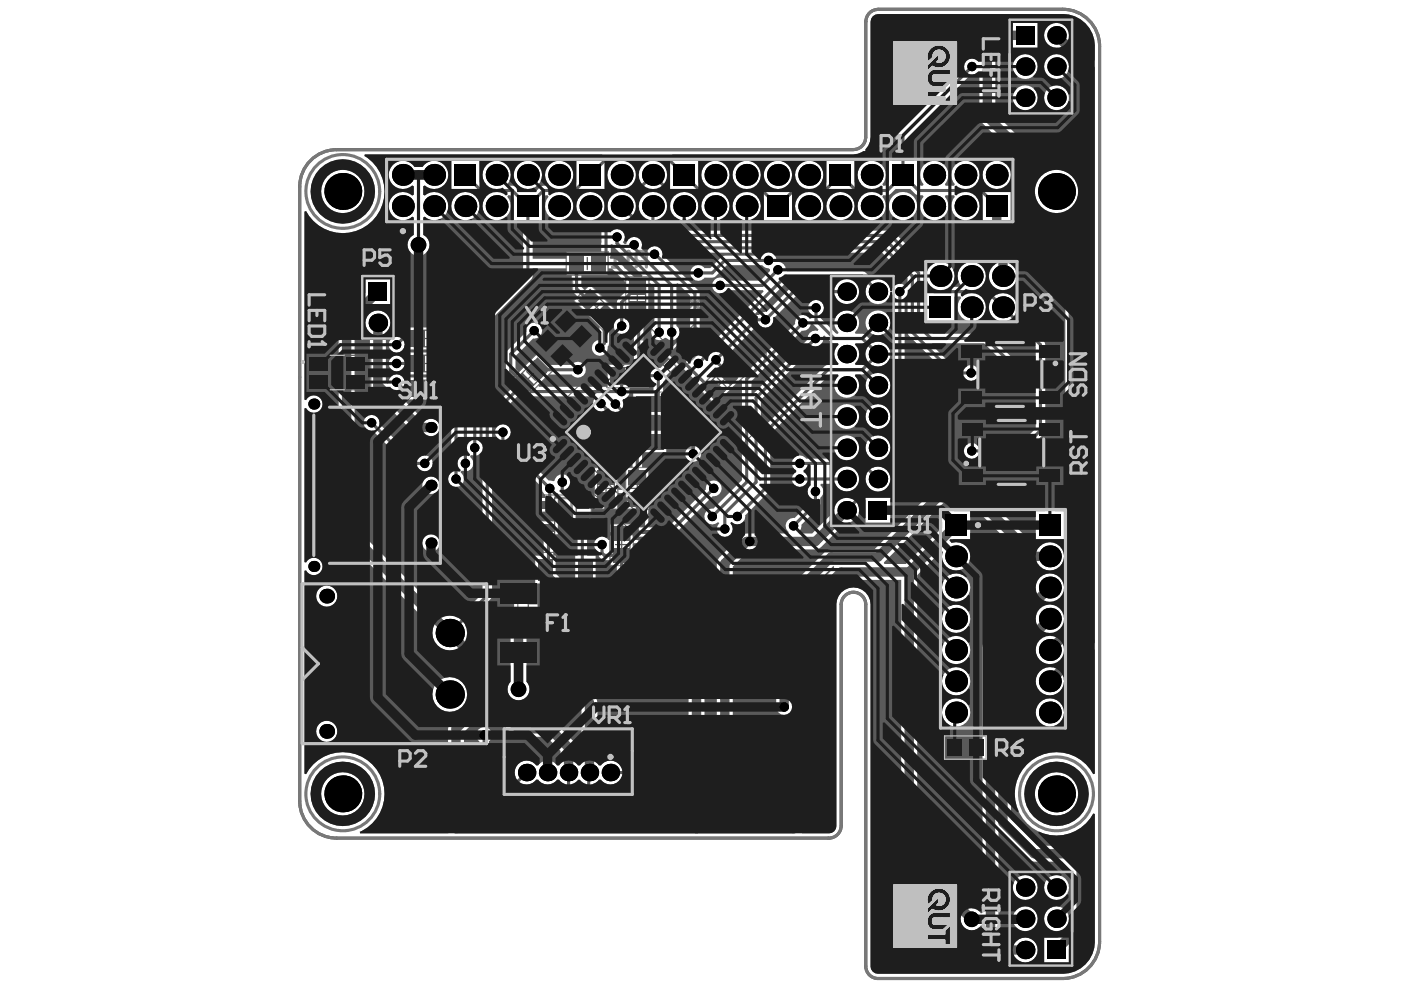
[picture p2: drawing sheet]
<svg xmlns="http://www.w3.org/2000/svg" width="297mm" height="210mm" viewBox="0 0 297 210" stroke-linecap="round" stroke-linejoin="round" font-family="sans-serif">
<g fill="none" stroke="#5a5a5a" stroke-width=".26">
<path d="M121.6 54.1h5.8v3.5h-5.8zM123.2 55.9h2.6M124.5 54.6v2.6M66.9 75.3h9.2v7.3h-9.2zM70.2 79.1h2.6M71.5 77.7v2.7M87.8 70h5.8v3.5h-5.8zM87.8 75.3h5.8v3.5h-5.8zM89.4 77.1h2.6M89.4 71.8h2.6M90.7 70.5v2.6M90.7 75.8v2.6"/>
<path d="M111.7 78.8l1.8 1.8M113.5 78.8l-1.8 1.8M123.2 64.4l2.5-2.5 4.1 4-2.5 2.5zM125.6 64.2l1.8 1.9M127.4 64.2l-1.8 1.9M130.3 78h5.7v3.5h-5.7zM131.8 79.7h2.6M133.1 78.4v2.6M133.4 60.3h3.5v5.7h-3.5zM133.8 63.2h2.6M135.1 61.9v2.6M142.4 74.5l4.1-4 2.5 2.5-4.1 4z"/>
<path d="M144.8 72.8l1.8 1.9M146.6 72.8l-1.8 1.9M211.1 77.3h5.7v3.5h-5.7zM212.7 79.1h2.6M214 77.7v2.7M87.8 80.6h5.8v3.5h-5.8zM89.4 82.4h2.6M90.7 81.1v2.6M109.3 80.5l4.1-4.1 2.5 2.5-4.1 4.1zM118 91.6l18.4-18.4 18.5 18.4-18.5 18.5zM135.5 90.7l1.9 1.9M137.4 90.7l-1.9 1.9"/>
<path d="M149.7 81.8l4.1-4 2.5 2.5-4.1 4zM152.1 80.1l1.8 1.9M153.9 80.1l-1.8 1.9M211.1 93.8h5.7v3.6h-5.7zM212.7 95.6h2.6M214 94.3v2.6M115.7 118.7h8.4v4.2h-8.4zM117.6 105.6h4.6v7.8h-4.6zM118.6 109.5h2.6M119.9 108.2v2.6M119.9 119.5v2.6M126.7 100.7h3.6v5.7h-3.6z"/>
<path d="M127.2 103.5h2.6M128.5 102.2v2.7M130 112.6h3.6v5.7h-3.6zM130.5 115.5h2.6M131.8 114.2v2.6M133.4 100.7h3.5v5.7h-3.5zM133.8 103.5h2.6M135.1 102.2v2.7M112 127.8h10.4v7.1h-10.4zM115.9 131.4h2.6M117.2 130.1v2.6M118.6 120.8h2.6"/>
<path d="M130 124.8h3.6v5.7h-3.6zM130.5 127.7h2.6M131.8 126.4v2.6M147.5 135.6h5.7v3.5h-5.7zM149.1 137.3h2.6M150.4 136v2.6M100.9 159.6h3.5v5.7h-3.5zM144.9 147.1h17.5v9.6h-17.5zM152.4 151.9h2.6M153.7 150.6v2.6M165.4 142.2h5.7v3.5h-5.7zM166.9 143.9h2.7"/>
<path d="M168.3 142.6v2.6M201.8 156.7h5.8v3.6h-5.8zM203.4 158.5h2.6M204.7 157.2v2.6M101.3 162.5h2.7M102.6 161.2v2.6M109.1 170h5.7v3.5h-5.7zM110.6 171.7h2.6M111.9 170.4v2.6M119.7 170h5.7v3.5h-5.7zM121.2 171.7h2.6M122.5 170.4v2.6"/>
<path d="M130.3 170h5.7v3.5h-5.7zM131.8 171.7h2.6M133.1 170.4v2.6"/>
<circle cx="121.3" cy="91.6" r="1.3"/>
</g>
<g fill="none" stroke="#5a5a5a" stroke-width=".21">
<path d="M120.1 53.4h8.9v5h-8.9zM132.6 58.7h5v8.9h-5zM64.8 74.8h13.8v8.5h-13.8zM86.3 69.3h8.9v4.9h-8.9zM86.3 74.6h8.9v4.9h-8.9zM86.3 79.9h8.9v4.9h-8.9zM121.6 63.8l3.5-3.5 6.3 6.2-3.5 3.5zM128.7 77.2h8.9v5h-8.9zM140.8 75.1l6.3-6.2 3.5 3.5-6.3 6.2zM209.5 76.6h8.9v4.9h-8.9zM107.7 81.1l6.3-6.3 3.5 3.5-6.3 6.3zM112.8 91.6l23.6-23.6 23.7 23.6-23.7 23.6z"/>
<path d="M126 99.1h5v8.9h-5zM132.6 99.1h5v8.9h-5zM148.1 82.4l6.3-6.2 3.5 3.5-6.3 6.2zM209.5 93.1h8.9v5h-8.9zM112.8 117.1h14.1v7.3h-14.1zM114.4 104.9h11v9.2h-11zM129.3 111h5v8.9h-5zM109.8 127.4h14.9v7.9h-14.9zM129.3 123.2h5v8.9h-5zM145.9 134.8h8.9v5h-8.9zM100.2 158h4.9v8.9h-4.9zM144.3 140.8h18.8v22.2h-18.8z"/>
<path d="M163.8 141.5h8.9v4.9h-8.9zM200.3 156h8.8v5h-8.8zM107.5 169.3h8.9v4.9h-8.9zM118.1 169.3h8.9v4.9h-8.9zM128.7 169.3h8.9v4.9h-8.9z"/>
</g>
<path d="M183.6 4.6l-.1 24.5a2.61 2.61 0 0 1-2.6 2.6M183.6 4.6a2.61 2.61 0 0 1 2.6-2.6h39.1a7.8 7.8 0 0 1 7.8 7.8v189.8a7.8 7.8 0 0 1-7.8 7.9h-39.1a2.61 2.61 0 0 1-2.6-2.6v-76.7a2.61 2.61 0 0 0-2.6-2.6 2.61 2.61 0 0 0-2.7 2.6v46.9a2.61 2.61 0 0 1-2.6 2.6h-104.3a7.8 7.8 0 0 1-7.8-7.8v-130.3a7.8 7.8 0 0 1 7.8-7.9h109.5" fill="none" stroke="#5a5a5a" stroke-width=".66"/>
<g fill="none" stroke="#787878" stroke-width=".66">
<path d="M183.6 4.6l-.1 24.5a2.61 2.61 0 0 1-2.6 2.6M183.6 4.6a2.61 2.61 0 0 1 2.6-2.6h39.1a7.8 7.8 0 0 1 7.8 7.8v189.8a7.8 7.8 0 0 1-7.8 7.9h-39.1a2.61 2.61 0 0 1-2.6-2.6v-76.7a2.61 2.61 0 0 0-2.6-2.6 2.61 2.61 0 0 0-2.7 2.6v46.9a2.61 2.61 0 0 1-2.6 2.6h-104.3a7.8 7.8 0 0 1-7.8-7.8v-130.3a7.8 7.8 0 0 1 7.8-7.9h109.5"/>
<circle cx="72.7" cy="40.6" r="7.8"/>
<circle cx="72.7" cy="168.3" r="7.8"/>
<circle cx="224" cy="168.3" r="7.8"/>
</g>
<path d="M118.2 118.7h3.4M118.6 105.6h2.6v7.8h-2.6zM118.2 122.8h3.4M144.9 147.8h17.5v8.1h-17.5z" fill="none" stroke="#8c8c8c" stroke-width=".52"/>
<g fill="none" stroke="#8c8c8c" stroke-width=".26">
<path d="M120.1 53.4h8.9v5h-8.9zM132.6 58.7h5v8.9h-5zM86.3 69.3h8.9v4.9h-8.9zM86.3 74.6h8.9v4.9h-8.9zM86.3 79.9h8.9v4.9h-8.9zM121.6 63.8l3.5-3.5 6.3 6.2-3.5 3.5zM128.7 77.2h8.9v5h-8.9zM140.8 75.1l6.3-6.2 3.5 3.5-6.3 6.2zM209.5 76.6h8.9v4.9h-8.9zM107.7 81.1l6.3-6.3 3.5 3.5-6.3 6.3zM126 99.1h5v8.9h-5zM132.6 99.1h5v8.9h-5z"/>
<path d="M134.1 83.1h7.3v12.9h-7.3zM148.1 82.4l6.3-6.2 3.5 3.5-6.3 6.2zM209.5 93.1h8.9v5h-8.9zM129.3 111h5v8.9h-5zM129.3 123.2h5v8.9h-5zM145.9 134.8h8.9v5h-8.9zM100.2 158h4.9v8.9h-4.9zM163.8 141.5h8.9v4.9h-8.9zM107.5 169.3h8.9v4.9h-8.9zM118.1 169.3h8.9v4.9h-8.9zM128.7 169.3h8.9v4.9h-8.9z"/>
</g>
<path d="M138.9 96.9l1.1 .6 1.1 1.1M139.4 98.6h1.7v1.1l-.6 .5h-1.1l-.5-.5v-.6zM142.2 97.5l.5-.6h1.1l.6 .6v2.2l-.6 .5h-1.1l-.5-.5M142.6 94.9h1.1M143.2 91.6v3.3M147 91.6v3.3h-2.2M112 134.9h10.4M112.1 127.8h10.4" fill="none" stroke="#8c8c8c" stroke-width=".66"/>
<circle cx="143.2" cy="91.6" r=".33" fill="#8c8c8c"/>
<path d="M143.2 91.6l.5 .6M94.3 166.4h1.1M94.8 163.1v3.3M96.5 163.7l.5-.6h1.1l.6 .6v2.2l-.6 .5h-1.1l-.5-.5" fill="none" stroke="#8c8c8c" stroke-width=".66"/>
<circle cx="94.8" cy="163.1" r=".33" fill="#8c8c8c"/>
<path d="M94.8 163.1l.6 .6M95.4 171l-.6-.6h-1.1l-.5 .6v.5M97.6 172.6l-1.1 1.1M98.7 172.6h-1.7l-.5-.5v-1.1l.5-.6h1.7v3.3M102.6 171l-.5-.6h-1.1l-.6 .6v.5l2.2 2.2h-2.2M103.8 171l.5-.6h1.1l.6 .6v2.2l-.6 .5h-1.1l-.5-.5" fill="none" stroke="#8c8c8c" stroke-width=".66"/>
<circle cx="93.2" cy="171.5" r=".33" fill="#8c8c8c"/>
<path d="M103 133h1.1M103.6 129.7v3.3M105.2 130.3l.6-.6h1.6v3.3h-1.6l-.6-.5zM93.2 171.5l.5 .6M93.7 172.1h.6M93.7 172.1l-.5 .5v.6l.5 .5h1.1l.6-.5" fill="none" stroke="#8c8c8c" stroke-width=".66"/>
<circle cx="103.6" cy="129.7" r=".33" fill="#8c8c8c"/>
<path d="M101.1 78.7h1.2M101.7 75.4v3.3M104.5 77.6l-1.1 1.1M105.6 77.6h-1.7l-.5-.5v-1.1l.5-.6h1.7v3.3M103.6 129.7l.5 .6" fill="none" stroke="#8c8c8c" stroke-width=".66"/>
<circle cx="101.7" cy="75.4" r=".33" fill="#8c8c8c"/>
<path d="M99.5 76l-.6-.6h-1.1l-.5 .6v.5M101.7 75.4l.6 .6" fill="none" stroke="#8c8c8c" stroke-width=".66"/>
<circle cx="97.3" cy="76.5" r=".33" fill="#8c8c8c"/>
<path d="M97.3 76.5l.5 .6M97.8 77.1h.6M97.8 77.1l-.5 .5v.6l.5 .5h1.1l.6-.5M101.1 84h1.2M101.7 80.7v3.3M104.5 82.9l-1.1 1.1M105.6 82.9h-1.7l-.5-.5v-1.1l.5-.6h1.7v3.3" fill="none" stroke="#8c8c8c" stroke-width=".66"/>
<circle cx="101.7" cy="80.7" r=".33" fill="#8c8c8c"/>
<path d="M117.3 59.2v3.3M119 59.7l.5-.5h1.2l.5 .5v2.2l-.5 .6h-1.2l-.5-.6M116.8 62.5h1.1M97.3 82.4h2.2l-1.7-1.7v3.3M101.7 80.7l.6 .6" fill="none" stroke="#8c8c8c" stroke-width=".66"/>
<circle cx="117.3" cy="59.2" r=".33" fill="#8c8c8c"/>
<g fill="none" stroke="#8c8c8c" stroke-width=".66">
<path d="M112.9 59.7l.6-.5h1.1l.5 .5v2.2l-.5 .6h-1.1l-.6-.6zM117.3 59.2l.6 .5M101.1 73.4h1.2M101.7 70.1v3.3M104.5 72.3l-1.1 1.1M105.6 72.3h-1.7l-.5-.5v-1.1l.5-.6h1.7v3.3M144.6 65.1h1.6l.6-.6v-.5l-.6-.6h-1.1l-.5 .6v2.2l.5 .5h1.1l.6-.5M149 65.6l-1.1 1.1M150.1 65.6h-1.7l-.5-.5v-1.1l.5-.6h1.7v3.3M157.3 74.7l-.5-.5v-.6l.5-.5h1.1l.6 .5v.6l-.6 .5M157.3 74.7l-.5 .6v.6l.5 .5h1.1l.6-.5v-.6l-.6-.6M157.3 74.7h1.1"/>
<path d="M161.2 75.3l-1.1 1.1M162.3 75.3h-1.7l-.5-.6v-1.1l.5-.5h1.7v3.3M135.6 125.7h2.2v1.6l-1.1-.5h-.6l-.5 .5v1.2l.5 .5h1.1l.6-.5M140 127.9l-1.1 1.1M141.1 127.9h-1.7l-.5-.6v-1.1l.5-.5h1.7v3.3M141.1 170.3l-.6-.5h-1.1l-.5 .5v.6l2.2 2.2h-2.2M143.3 172l-1.1 1.1M144.4 172h-1.7l-.5-.6v-1.1l.5-.5h1.7v3.3"/>
</g>
<circle cx="101.7" cy="70.1" r=".33" fill="#8c8c8c"/>
<g fill="none" stroke="#8c8c8c" stroke-width=".66">
<path d="M122.2 50.3l-.6-.6v-.6l.6-.5h1.1l.6 .5v.6l-.6 .6M122.2 50.3l-.6 .5v.6l.6 .5h1.1l.6-.5v-.6l-.6-.5M122.2 50.3h1.1M125 49.1l.5-.5h1.1l.6 .5v2.3l-.6 .5h-1.1l-.5-.5M99.5 70.7l-.6-.6h-1.1l-.5 .6v.5l2.2 2.2h-2.2M101.7 70.1l.6 .6M107.4 118.1v3.3M137.8 114.1h-2.2v.6l2.2 2.2v.6M140 116.3l-1.1 1.2M141.1 116.3h-1.7l-.5-.5v-1.1l.5-.6h1.7v3.4M106.8 121.4h1.2M110.2 120.3l-1.1 1.1"/>
<path d="M111.3 120.3h-1.7l-.5-.5v-1.1l.5-.6h1.7v3.3"/>
</g>
<circle cx="107.4" cy="118.1" r=".33" fill="#8c8c8c"/>
<path d="M132.6 56.6h1.1M133.2 53.3v3.3M135.9 55.5l-1.1 1.1M137 55.5h-1.6l-.6-.5v-1.1l.6-.6h1.6v3.3M108.7 87.3h1.7l.5-.5v-.6l-.5-.5h-1.1l-.6 .5v2.2l.6 .6h1.1l.5-.6M112 86.2l.6-.5h1.1l.5 .5v2.2l-.5 .6h-1.1l-.6-.6M107.4 118.1l.6 .6M109 108.1l-.5-.6h-1.1l-.6 .6v.5l2.2 2.2h-2.2M110.1 107.5v2.8l.6 .5h1.1l.5-.5v-2.8" fill="none" stroke="#8c8c8c" stroke-width=".66"/>
<circle cx="133.2" cy="53.3" r=".33" fill="#8c8c8c"/>
<path d="M129.9 56.6h1.1M130.4 53.3v3.3M133.2 53.3l.5 .6" fill="none" stroke="#8c8c8c" stroke-width=".66"/>
<circle cx="130.4" cy="53.3" r=".33" fill="#8c8c8c"/>
<path d="M130.4 53.3l.6 .6M172.2 137.2l-.5-.5h-1.1l-.6 .5v.6M173.3 137.2l.6-.5h1.1l.5 .5v2.2l-.5 .6h-1.1l-.6-.6" fill="none" stroke="#8c8c8c" stroke-width=".66"/>
<circle cx="170" cy="137.8" r=".33" fill="#8c8c8c"/>
<path d="M213.5 91h1.1M214 87.7v3.3M216.8 89.9l-1.1 1.1M217.9 89.9h-1.7l-.5-.5v-1.1l.5-.6h1.7v3.3M148.7 131.1h2.3l-1.7-1.7v3.4M152.1 130l.5-.6h1.1l.6 .6v2.2l-.6 .6h-1.1l-.5-.6M170 137.8l.6 .5M170.6 138.3h.5M170.6 138.3l-.6 .6v.5l.6 .6h1.1l.5-.6" fill="none" stroke="#8c8c8c" stroke-width=".66"/>
<circle cx="214" cy="87.7" r=".33" fill="#8c8c8c"/>
<g fill="none" stroke="#8c8c8c" stroke-width=".66">
<path d="M131.5 71.8h2.2v1.7l-1.1-.6h-.5l-.6 .6v1.1l.6 .5h1.1l.5-.5M134.8 72.4l.6-.6h1.1l.5 .6v2.2l-.5 .5h-1.1l-.6-.5M212.4 72.8h2.2l-1.7-1.6v3.3M216.8 73.4l-1.1 1.1M217.9 73.4h-1.7l-.5-.6v-1.1l.5-.5h1.7v3.3M128 93.7h-2.2v.5l2.2 2.2v.6M129.1 94.2l.5-.5h1.1l.6 .5v2.2l-.6 .6h-1.1l-.5-.6M209.6 88.3l.6-.6h1.1l.5 .6v2.2l-.5 .5h-1.1l-.6-.5zM214 87.7l.6 .6M166.9 157.7l-.5-.5h-1.1l-.6 .5v.6l2.2 2.2h-2.2M169.1 159.4l-1.1 1.1M170.2 159.4h-1.6l-.6-.6v-1.1l.6-.5h1.6v3.3"/>
<path d="M171.3 157.2v2.2l1.1 1.1 1.2-1.1v-2.2"/>
</g>
<circle cx="109.9" cy="134.9" r=".13" fill="none" stroke="#8c8c8c" stroke-width=".26"/>
<g fill="none" stroke="#8c8c8c" stroke-width=".65">
<circle cx="123.5" cy="104.8" r=".33"/>
<circle cx="145.1" cy="144.3" r=".33"/>
</g>
<g fill="#5a5a5a">
<path d="M129.5 87.4l.3-.2 .9 .1 3.4 3.4v8.4h-1.5v4.4l-.2 .4h-1.2l-.2-.2v-4.6h-1.5z"/>
<path d="M110.7 166.5l.3-.3a2.48 2.48 0 0 0 2.7-.9h.4a2.49 2.49 0 0 0 4 0h.4l1 .8v3.2h-1.4v1.4h-1.7v-1.4h-5.7z"/>
<path d="M149.4 139.8h2.6v1h-.2l.2 15.2h-2.6v-8.3h.1v-6.9h-.1z"/>
<path d="M133.6 82.2h4v-1.5h.7l.3 .3v2.4h-4.4v4.1l-.3 .2-1.8-1.8-.1-.9 .1-.4a1.6 1.6 0 0 0 1.3-2.1z"/>
<path d="M197.7 72.8h11l3.5 3.5-.1 .3h-2.6v1.5h-2.3a1.62 1.62 0 0 0-2.6 0h-2.1l-5-5z"/>
<path d="M125.4 112.5l.3-.2 1.3 1.3-.1 .4a1.64 1.64 0 0 0-.3 2.8 1.81 1.81 0 0 0 1.5 2h1.3v1.1h1.4v3.3h-1.4v4.5l-.3 .3h-3.3v-4.3h.5v-5.9h-1.8v-4.4h.9z"/>
<path d="M114.9 42.2l.8-.8h.4l.2 .3a2.99 2.99 0 0 0 .2 4.2 2.99 2.99 0 0 0 4.1 0 2.99 2.99 0 0 0 .2-4.2l.2-.3 1.3-.1 1.3-1.2h4.2l.2 .3-.4 .5-.1 .4-.4 .2a3 3 0 0 0-4.1 .1 3 3 0 0 0 0 4.2 3 3 0 0 0 4.1 .1l.4 .2v7.3h-7.4v1.5h-7.2v-8.2h2z"/>
<path d="M137.5 60.2l.3-.2 .9 .9v8.2a1.68 1.68 0 0 0-.2 2.5 1.68 1.68 0 0 0 2.5 0h.2a1.67 1.67 0 0 0 2.5 0 1.67 1.67 0 0 0-.3-2.5v-8.9l.3-.2 2.6 2.7v7l-5.4 5.5 1 1-1.9 1.9a1.53 1.53 0 0 0-1.7 .5h-.7v-1.4h-1.2v-9.6h1.1z"/>
<path d="M159.3 80.8l10.7-10.7a1.59 1.59 0 0 0 1.9-1.5h.3l1.3 1.3-.1 .3a1.63 1.63 0 0 0-2.2 1.8l-11.5 11.6-.4-.2z"/>
<path d="M125.8 166.2l.4-.2 .8-.7h.4a2.5 2.5 0 0 0 4.3-.5h1.7l1 1v3.5h-5.7v1.4h-1.7v-1.4h-1.2z"/>
<path d="M129.5 51.8h.3l.3 .5 6.1 6.1-.1 .3h-1.7l-3.6-3.5-.3-.3h-1.1l-.1-.4 .2-.6z"/>
<path d="M123.2 58.4h5.8v-1.5h.7l3 3v1.9l-1.8 1.9-.1 1.8-.3 .1-5.4-5.4-1.2 1.3-.7-.7z"/>
<path d="M174 102.6h3.1a2.63 2.63 0 0 0 4 1.1 2.63 2.63 0 0 0 .2-4.1l.1-.3h1l1.3 1.3a2.54 2.54 0 0 0 .7 2.9l-.1 .4h-1.9l-1.9 1.9a2.6 2.6 0 0 0-3.6 2.6l-4.7 4.7h-2.8l-.1-.3a1.5 1.5 0 0 0 .6-1.5l3.7-3.7 .3-.7v-1.4a1.62 1.62 0 0 0 0-2.6z"/>
<path d="M164.1 53.6h22.9l5.4 5.3v1.8l-.3 .1a1.66 1.66 0 0 0-1.8-.6 1.66 1.66 0 0 0-1.2 1.6l-.3-.1a2.6 2.6 0 0 0-3.6-2.3l-1.7-1.6-.7-.3h-15.9l-.3-.3a1.67 1.67 0 0 0-1.7-1.7l-.3-.2a1.52 1.52 0 0 0-.6-1.4z"/>
<path d="M160.1 66.5l6.9-7h10.7l.1 .4-.7 .9-9.2 .1-5.4 5.3a1.5 1.5 0 0 0-1.5 .6h-.7z"/>
<path d="M98.4 155.2l4.9-4.9 5.4 5.4 .6 .4 .6 .1h6l3 3v2.7l-.4 .4h-.4a2.49 2.49 0 0 0-4 0h-.4a2.51 2.51 0 0 0-3.3-.7 2.51 2.51 0 0 0-1.1 3.1l-.6 .7-.1 .4v3.5h-1.1v4.7h-9.1v-8.2h1.8v1.1h4.9v-8.9h-1.4v-.8a1.67 1.67 0 0 0 .2-2.5 1.67 1.67 0 0 0-2.5 0 1.67 1.67 0 0 0 .2 2.5v.8h-1.4v5.7h-1.8z"/>
<path d="M129.5 46.1l.3-.2a2.88 2.88 0 0 0 3.3 .5l5.5 5.5-.1 .4a1.51 1.51 0 0 0-1.3 1.1l-.4 .1-.8-.9a1.67 1.67 0 0 0-1-2.3 1.67 1.67 0 0 0-2.2 1.4l-.3 .1-.5-.4a1.66 1.66 0 0 0 .1-2.3 1.66 1.66 0 0 0-2.3-.2l-.3-.2z"/>
<path d="M112.9 56.9h7.2v1.5h1.1l.1 3.2 1.2 1.3-.9 .9 5.5 5.5v2.8a1.68 1.68 0 0 0-1.6 1.8 1.68 1.68 0 0 0 1.9 1.5 1.68 1.68 0 0 0 1.4-1.9l.3-.7v-4l1.2-1.2 .4 .1v.2a1.7 1.7 0 0 0-.1 2.4 1.7 1.7 0 0 0 2.4 0 1.7 1.7 0 0 0 0-2.4l.1-.3h1.3v9.6h-5.7v4.8h-14.5l-.1-.3 2.3-2.3h4.8a1.67 1.67 0 0 0 2.5 .2 1.67 1.67 0 0 0 0-2.4 1.67 1.67 0 0 0-2.5 .2h-4.7l-2.5-2.6-4.1 4.1-.6-.7v-2.7l3.7-3.7a1.67 1.67 0 0 0 1.9-1.6 1.67 1.67 0 0 0-1.7-1.8 1.67 1.67 0 0 0-1.6 1.9l-4.3 4.4v4.3l1.2 1.3-.8 .8 1 1-3.2 3.2h-1.2v-17.7l8.3-8.4 .3-.7z"/>
<path d="M168 128.7l8.8-8.7 .1 .4-5.2 5.1-.4 .6-.1 .6v14.7h-2.9l-.3-.2z"/>
<path d="M211.7 137.9l7.8-7.8 .2 .2v1.4l-5.1 5.1-.4 .5-.1 .7v19.1l-2.1 2.1-.3-.1z"/>
<path d="M174.5 71.3l.3-.2 1.7 1.6 1.2 .1 .1 .3a2.59 2.59 0 0 0 0 3.9l-.1 .4h-2.2l-.7 .3-13.2 13.1h-.2l-.1-6 11.4-11.4a1.63 1.63 0 0 0 1.8-2.1z"/>
<path d="M192.5 29.2l13.4-13.4a1.53 1.53 0 0 0 1.4-.6l.3 .1v9.5l.2 .6 .3 .6 5.5 5.4v3.3l-.3 .1a2.99 2.99 0 0 0-4.2 .2 2.99 2.99 0 0 0 0 4.2 2.99 2.99 0 0 0 4.2 .1l.3 .2v1.2h-3.8l-1.4-1.2-1.3-.1-.2-.4a2.99 2.99 0 0 0-.1-4.1 2.99 2.99 0 0 0-4.2 0 2.99 2.99 0 0 0-.1 4.1l-.2 .4h-1.8l-.2-.4a2.99 2.99 0 0 0-.2-4.1 2.99 2.99 0 0 0-4.1 0 2.99 2.99 0 0 0-.2 4.1l-.1 .4h-.5l-.8-.8v-4.5h-1.9z"/>
<path d="M140.6 53.8l.3-.2h20.9l.1 .3-.3 .3-8.3 .1-2.7 2.6h-1.2a1.67 1.67 0 0 0-2.5-.3 1.67 1.67 0 0 0 0 2.5 1.67 1.67 0 0 0 2.5-.2l2-.1 2.7-2.6h7.5a1.54 1.54 0 0 0 1.4 .7l.2 .2 .1 .4-2.1 2h-7.2a1.67 1.67 0 0 0-2.5-.2 1.67 1.67 0 0 0 0 2.4 1.67 1.67 0 0 0 2.5-.2h7.7l.2 .3-11.5 11.5-.4-.4 .6-.6-2.3-2.2v-8.2l-7.7-7.8z"/>
<path d="M217.2 168.3a6.8 6.8 0 0 1 13.6 0 6.8 6.8 0 0 1-13.6 0zM219.4 168.3a4.6 4.6 0 0 0 9.2 0 4.6 4.6 0 0 0-9.2 0z"/>
<path d="M65.8 168.3a6.9 6.9 0 0 1 13.7 0 6.9 6.9 0 0 1-13.7 0zM68.1 168.3a4.6 4.6 0 0 0 9.2 0 4.6 4.6 0 0 0-9.2 0z"/>
<path d="M123.5 109.2h1.9v-1.3l.3-.2 .3 .1v.2h2.2v-2.2h.3v-.3h2.5v-1h1.6v1h2.5v.3h.3v2.2h1.4v3.8h-1.4v2h1.4v.7h-2.6v-1h-4.8v1h-.4l-3.6-3.4v-1.3h-1.9zM132.6 106.2v1.8h2.2v-1.8zM128.8 106.2v1.8h2.2v-1.8zM132.1 111v1.9h2.1v-1.9zM129.4 111v1.9h2.1v-1.9z"/>
<path d="M65.9 40.6a6.8 6.8 0 0 1 13.6 0 6.8 6.8 0 0 1-13.6 0zM68.1 40.6a4.6 4.6 0 0 0 9.2 0 4.6 4.6 0 0 0-9.2 0z"/>
<path d="M64.6 44.9l.3-.1 .6 1a8.8 8.8 0 0 0 13.7 .8 8.8 8.8 0 0 0-1.9-13.5l.1-.4h50.2l.2 .4-1.1 1h-4.5v4.5l-.8 .8h-.4l-.2-.4a2.99 2.99 0 0 0-.2-4.1 2.99 2.99 0 0 0-4.1 0 2.99 2.99 0 0 0-.2 4.1l-.2 .4-1.2 .1-1.4 1.2h-3.1l-1.4-1.2-1.3-.1-.2-.4 .4-.4a3 3 0 0 0-2.9-4.5 3 3 0 0 0-2 4.9l-.1 .4h-.5l-.7-.8v-4.5h-6v6h4.5l1.4 1.2 1.3 .1 .1 .3a2.99 2.99 0 0 0 .2 4.2 2.99 2.99 0 0 0 4.2 0 2.99 2.99 0 0 0 .1-4.2l.2-.3h.5l.7 .8v4.5h2v11.4l-8.5 8.6-.1 27.1-.3 .1-.3-.3-.1-14.6-6.4-6.5v-3.2h-8.9v1.5a1.74 1.74 0 0 0-2 .6 1.68 1.68 0 0 0-1.9 1.6 1.68 1.68 0 0 0 1.6 1.8 1.68 1.68 0 0 0 1.8-1.6l.3-.3 .2 .1v1.2h7.6v.1l-.1 .3h-7.5v1.5h-.9l-.1-.2a1.68 1.68 0 0 0-2.4 0 1.68 1.68 0 0 0 .1 2.4 1.68 1.68 0 0 0 2.4-.2h.9v1.4h7.6v.1l-.1 .3h-7.5v1.2l-.2 .1-.3-.2-.1-.6a1.68 1.68 0 0 0-2-1 1.68 1.68 0 0 0-1.3 1.8l-.3 .1-.3-.3v-10.5l.2-.2a2.63 2.63 0 0 0-.1-3.8 2.63 2.63 0 0 0-3.7 .2 2.63 2.63 0 0 0 .2 3.8v11.2l.2 .6 .3 .6 9 8.9 .5 .4 .7 .1 1.8 .1a1.85 1.85 0 0 0 2.3-1.9 1.85 1.85 0 0 0-2.5-1.5h-.9l-6-6 .2-.3h.3l.7 .6 1.3 .1v1.4h7.7l1.7 1.7v13.7l-.2 .2a1.68 1.68 0 0 0 0 2.4 1.68 1.68 0 0 0 2.4-.1 1.68 1.68 0 0 0-.2-2.4v-.4l.3-.1a1.67 1.67 0 0 0 2.1-.7 1.67 1.67 0 0 0-.4-2.2v-.3l.3-.1a1.61 1.61 0 0 0 2-.5l.3 .1v29.7l-5.2 5.2-.8-.4-.9-.1-1.2 .2-19-19v-42.5l4.7-4.7h2.8v-5.3h-5.2v2.9l-5.2 5.2-.4 .5-.1 .7v43.9l.1 .6 .4 .6 19.6 19.5-.1 .2a3.7 3.7 0 0 0 4.7 4.4l5.1 5.2v4.3l-6.1 6.1-.4 .6-.1 .6v21.2l.1 .7-.1 .3h-18.6l-.1-.3a8.8 8.8 0 0 0 2.8-14.1 8.8 8.8 0 0 0-14.2 1.8l-.3-.1v-43h.3a1.85 1.85 0 0 0 2.8 .5 1.85 1.85 0 0 0 0-2.8 1.85 1.85 0 0 0-2.8 .6l-.3-.1v-32.6h.3a1.85 1.85 0 0 0 2.8 .5 1.85 1.85 0 0 0 0-2.9 1.85 1.85 0 0 0-2.8 .6h-.3zM83.3 35a3 3 0 0 0-.1 4.1 3 3 0 0 0 4.2 .2l.3 .2v1.8l-.3 .2a3 3 0 0 0-4.2 .1 3 3 0 0 0 0 4.2 3 3 0 0 0 4.2 .1l.3 .2v3.7a2.33 2.33 0 0 0-.8 3.6 2.33 2.33 0 0 0 3.7 0 2.33 2.33 0 0 0-.9-3.6v-3.7l.4-.2a3 3 0 0 0 4.1-.1 3 3 0 0 0 0-4.2 3 3 0 0 0-4.1-.1l-.4-.2v-1.8l.4-.2a3 3 0 0 0 4.3-.3 3 3 0 0 0-.6-4.3 3 3 0 0 0-4.2 .7h-1.7a2.97 2.97 0 0 0-4.6-.4zM108.9 37.1a3 3 0 0 0 6 0 3 3 0 0 0-6 0zM95.7 43.7a3 3 0 0 0 6 0 3 3 0 0 0-6 0zM77.6 88.5a1.67 1.67 0 0 0-.3 1.9 1.67 1.67 0 0 0 1.7 .9l7.7 7.7 .7 .3h1.3a1.67 1.67 0 0 0 2.5 .2 1.67 1.67 0 0 0 0-2.5 1.67 1.67 0 0 0-2.5 .2h-.9l-7.4-7.3a1.67 1.67 0 0 0-.9-1.8 1.67 1.67 0 0 0-1.9 .4zM89.5 102.9a1.85 1.85 0 0 0 3.7 0 1.85 1.85 0 0 0-3.7 0zM89.5 115.1a1.85 1.85 0 0 0 3.7 0 1.85 1.85 0 0 0-3.7 0zM67 126.4a2.25 2.25 0 0 0 4.5 0 2.25 2.25 0 0 0-4.5 0zM91.7 147.2a3.7 3.7 0 0 0 7.4 0 3.7 3.7 0 0 0-7.4 0zM67 155.1a2.25 2.25 0 0 0 4.5 0 2.25 2.25 0 0 0-4.5 0z"/>
<path d="M187.4 119.2l12.7-12.6h5.4l12.6 12.6 .5 .3 1.5 .1a2.97 2.97 0 0 0 3.2 1.3 2.97 2.97 0 0 0 2.2-2.5h.4v5.7h-.4a2.98 2.98 0 0 0-3.4-2.5 2.98 2.98 0 0 0-2.4 3.5l-10.9 10.9-.4 .5-.1 .7v56.3l-.3 .2a2.26 2.26 0 0 0-1.9-1.1l-11.6-11.6v-59l5.1-5.2 .3 .2a3 3 0 0 0 2.5 3.9 3 3 0 0 0 3.3-3.2 3 3 0 0 0-3.9-2.6l-.2-.3 .5-.5h3.6v-5.9h-6v3.5l-7.6 7.7h-4.6zM199.7 124.6a3 3 0 0 0 6 0 3 3 0 0 0-6 0zM199.7 131.2a3 3 0 0 0 6 0 3 3 0 0 0-6 0zM199.7 137.8a3 3 0 0 0 6 0 3 3 0 0 0-6 0zM199.7 144.4a3 3 0 0 0 6 0 3 3 0 0 0-6 0zM199.7 151.1a3 3 0 0 0 6 0 3 3 0 0 0-6 0z"/>
<path d="M143 40.1h3.6l1.4 1.2 1.3 .1 .1 .3a2.99 2.99 0 0 0 .2 4.2 2.99 2.99 0 0 0 4.2 0 2.99 2.99 0 0 0 .1-4.2l.2-.3h1.8l.2 .3-.4 .5a3 3 0 0 0 2.9 4.5 3 3 0 0 0 2-5l.1-.3h.5l.8 .8v4.5h5.9v-4.5l.8-.8h.5l.1 .3-.3 .5a3 3 0 0 0 2.8 4.5 3 3 0 0 0 2-5l.2-.3 1.3-.1 1.3-1.2h3.1l1.4 1.2 1.3 .1 .2 .3-.4 .5a3 3 0 0 0 2.9 4.5 3 3 0 0 0 2-5l.1-.3 1.3-.1 1.4-1.2h3.1l1.4 1.2 1.3 .1 .1 .3-.3 .5a3 3 0 0 0 2.8 4.5 3 3 0 0 0 2-5l.2-.3h1.8l.2 .3-.4 .5a3 3 0 0 0 2.9 4.5 3 3 0 0 0 1.9-5l.2-.3h.5l.7 .8v4.5h1.3v6.5l.2 .7 1.2 1.4v.8a2.99 2.99 0 0 0-.6 4.4 2.99 2.99 0 0 0 4.5 0 2.99 2.99 0 0 0-.6-4.4 3.1 3.1 0 0 0-1.3-3.6v-5.8h.6v4.5l.1 .7 .4 .5 11.8 11.8v44.1l-6.3 .1v5.9l6.3 .1v3.1h-.4a2.97 2.97 0 0 0-2.1-2.4 2.97 2.97 0 0 0-3.2 1h-.4l-12.4-12.4-.6-.4-.6-.1h-6.8l-.6 .1-.6 .4-12.8 12.7h-9.2l-.6 .2-.6 .3-9.9 10-.4 .5-.1 .6v13.4h-.8v1.2h-2.3v-1.8h-3.7v6.9h3.7v-1.8h2.3v.5h.8v3.5l.1 .6a1.69 1.69 0 0 0 1.9 1 1.69 1.69 0 0 0 1.4-1.6v-3.2l.1-.3h3.1v24l-3.6 3.6h-18.2v-11h9.2v-7h-3.2v-8.3h.1v-6.9h-.1v-20.7l3.6-3.6h13.9l.6-.1 .6-.4 5.2-5.2h.2a2.61 2.61 0 0 0 2.4-3.6l1.3-1.3 .3 .1v4.8h5.3v-4.9l.7-.3 2.2-2.3 .1-40.1 .3-.3 .3 .1v7.4l.3 .8 8.7 8.6 .7 .3h2.5a1.62 1.62 0 0 0 2.6 0h2.3v1.4h8.9v-4.9h-3l-5.9-5.8h-11.7l-2-2.1v-7.2l.3-.2 .5 .6-.2 .3v5.9h6v-5.2h1.2l.2 .3-.4 .4a3 3 0 0 0 2.9 4.5 3 3 0 0 0 2-4.9l.1-.3h.5l1 1-.2 .5a2.99 2.99 0 0 0 1 3 2.99 2.99 0 0 0 3.2 .4l5.7 5.7v17.3l-2.4 2.4h-7.7v1.4h-2.2a1.67 1.67 0 0 0-2.4-.2 1.67 1.67 0 0 0 0 2.4 1.67 1.67 0 0 0 2.4-.2h2.2v1.4h8.9v-3.1l3.1-3.2v-19l-6.1-6.3 .2-.5a2.99 2.99 0 0 0-1-3.1 2.99 2.99 0 0 0-3.2-.4l-1.7-1.5-1.3-.1-.1-.3 .3-.5a3 3 0 0 0-2.8-4.5 3 3 0 0 0-2 5l-.2 .3h-1.8l-.2-.3 .4-.5a3 3 0 0 0-.8-3.9 3 3 0 0 0-4 .4h-.4l-7.3-7.3-.7-.3h-44.6l-1.4-1.4v-1.4l.3-.2 .5 .4a3 3 0 0 0 4.5-2.9 3 3 0 0 0-5-1.9l-.3-.2-.1-1zM188.4 43.7a3 3 0 0 0 6.1 0 3 3 0 0 0-6.1 0zM175.2 43.7a3 3 0 0 0 6 0 3 3 0 0 0-6 0z"/>
<path d="M142.6 32.7h38.3a3.5 3.5 0 0 0 2.1-.7h.5v-.3a3.7 3.7 0 0 0 1.1-2.6v-24.4a1.64 1.64 0 0 1 1.7-1.7h39a6.8 6.8 0 0 1 6.8 6.8v3l-.3 .1-5.2-5.2a2.63 2.63 0 0 0-2.5-2.8 2.63 2.63 0 0 0-2.7 2.7 2.63 2.63 0 0 0 2.8 2.5l5.3 5.2v47.5l-.4 .1-.3-.6-11.8-11.8v-19.8l-.1-.6-.4-.6-5.5-5.4v-12.6l2.4-2.3h1.4v.9h5.2v-5.2h-5.2v.9l-2.8 .1-.5 .4-3.4 3.3-.3 .6-.2 2.7-.3 .1a1.66 1.66 0 0 0-1.9-.4 1.66 1.66 0 0 0-1 1.7l-13.7 13.7-.3 .7v5.4h-1.9v4.5l-.8 .8h-.5l-.1-.4a2.99 2.99 0 0 0-.2-4.1 2.99 2.99 0 0 0-4.2 0 2.99 2.99 0 0 0-.1 4.1l-.2 .4h-.5l-.7-.8v-4.5h-6v4.5l-.7 .8h-.5l-.2-.4a2.99 2.99 0 0 0-.2-4.1 2.99 2.99 0 0 0-4.1 0 2.99 2.99 0 0 0-.2 4.1l-.1 .4-1.3 .1-1.4 1.2h-3.1l-1.4-1.2-1.3-.1-.1-.4a2.99 2.99 0 0 0-.2-4.1 2.99 2.99 0 0 0-4.2 0 2.99 2.99 0 0 0-.1 4.1l-.2 .4h-1.8l-.2-.4a2.99 2.99 0 0 0-.1-4.1 2.99 2.99 0 0 0-4.2 0 2.99 2.99 0 0 0-.2 4.1l-.1 .4h-.5l-.8-.8v-4.5h-4.5l-1-1zM221.4 14.1a2.64 2.64 0 0 0 5.2 0 2.64 2.64 0 0 0-5.2 0zM214.7 14.1a2.65 2.65 0 0 0 5.3 0 2.65 2.65 0 0 0-5.3 0zM221.4 20.7a2.64 2.64 0 0 0 5.2 0 2.64 2.64 0 0 0-5.2 0zM214.7 20.7a2.65 2.65 0 0 0 5.3 0 2.65 2.65 0 0 0-5.3 0zM161.9 37.1a3 3 0 0 0 6 0 3 3 0 0 0-6 0zM219.4 40.6a4.6 4.6 0 0 0 9.2 0 4.6 4.6 0 0 0-9.2 0z"/>
<path d="M174.6 127.4l4.4-4.4h12.1v58.7l.1 .6 .4 .6 12.1 12.1a2.33 2.33 0 0 0 1.7 2.2 2.33 2.33 0 0 0 2.6-1l.3 .1 .1 3.1 .4 .6 2.7 2.6 .5 .4 .7 .1h2.7a2.63 2.63 0 0 0 3.8 .2 2.63 2.63 0 0 0 0-3.8 2.63 2.63 0 0 0-3.8 .2h-2l-1.7-1.6v-21.9l.3-.1 6.1 6.1 .5 .4 .7 .1h5.9l2.3 2.3v10.5l-3.3 3.3h-2.8v5.2h5.2v-2.8l3.8-3.8 .4-.5 .1-.7v-11.9l-.1-.6-.4-.6-3.3-3.3-.5-.3-.7-.2h-5.9l-5.7-5.6v-12l2.7-2.7 .4-.5 .1-.7v-19.1l2-2 .2 .2a2.98 2.98 0 0 0 .8 3 2.98 2.98 0 0 0 3 .8l.2 .2-.6 .6a2.99 2.99 0 0 0-3.5 2.8 2.99 2.99 0 0 0 3.2 3.1 2.99 2.99 0 0 0 2.7-3.5l6.3-6.3 .3 .1v26.3l-.3 .1a8.8 8.8 0 0 0-13.4-2.6 8.8 8.8 0 0 0 0 13.7 8.8 8.8 0 0 0 13.4-2.7l.3 .1v27a6.8 6.8 0 0 1-6.8 6.9h-39.1a1.55 1.55 0 0 1-1.6-1.6v-76.7a3.6 3.6 0 0 0-3.6-3.7 3.6 3.6 0 0 0-3.7 3.7v46.9a1.55 1.55 0 0 1-1.6 1.6h-5.6l-.1-.3 4.1-4.1 .4-.6 .1-.6zM219.6 151.1a3 3 0 0 0 6 0 3 3 0 0 0-6 0zM221.4 188.2a2.64 2.64 0 0 0 5.2 0 2.64 2.64 0 0 0-5.2 0zM214.7 188.2a2.65 2.65 0 0 0 5.3 0 2.65 2.65 0 0 0-5.3 0zM221.4 194.8a2.64 2.64 0 0 0 5.2 0 2.64 2.64 0 0 0-5.2 0zM214.7 194.8a2.65 2.65 0 0 0 5.3 0 2.65 2.65 0 0 0-5.3 0z"/>
<path d="M141.3 79.6l2-2 1 1 .5-.5 3.9 3.8-.5 .6 3.4 3.4 5.4-5.4 .3 .1v21.2l-6.1 6.1a1.67 1.67 0 0 0-1.8 2.1 1.67 1.67 0 0 0 2.8 .7l.3 .2a1.72 1.72 0 0 0-.1 2.4 1.72 1.72 0 0 0 2.5 0 1.72 1.72 0 0 0-.1-2.4l.4-.2a1.66 1.66 0 0 0 1.9 .3 1.66 1.66 0 0 0 .9-1.7l5.2-5.4 .1-11.8 12.7-12.7h1.7l.1 .3a2.63 2.63 0 0 0-.2 3.8 2.63 2.63 0 0 0 3.8 0 2.63 2.63 0 0 0-.1-3.8l.1-.3 1.8-.1 2-1.8a2.62 2.62 0 0 0 3.6-2.4 2.62 2.62 0 0 0-3.6-2.4l-2-1.9h-1.8l-.1-.4a2.63 2.63 0 0 0 .1-3.8 2.63 2.63 0 0 0-3.8 0 2.63 2.63 0 0 0 .2 3.8l-.1 .4h-.4l-3.3-3.3v-.9a1.67 1.67 0 0 0 .2-2.5 1.67 1.67 0 0 0-2.4 0 1.67 1.67 0 0 0 .2 2.5v.9l-.3 .1a1.65 1.65 0 0 0-2-.7 1.65 1.65 0 0 0-1.1 1.8l-10.8 10.8-3.4-3.3-.8 .8-.2-.2 .1-.7 7.2-7.2h.3a1.66 1.66 0 0 0 2 .4 1.66 1.66 0 0 0 .9-1.7l4.8-4.7h8.4a2.63 2.63 0 0 0 4 1.1 2.63 2.63 0 0 0 .2-4.1l.1-.4h1l1.3 1.3a2.63 2.63 0 0 0 1.9 3.6 2.63 2.63 0 0 0 3.2-2.5h.3l.1 .6 .6 .7v39.3l-1.4 1.4h-.4l-.1-.4a2.62 2.62 0 0 0 .5-3.3 2.62 2.62 0 0 0-3.2-1.1l-2-1.8-1.8-.1-.1-.3a2.63 2.63 0 0 0 .1-3.8 2.63 2.63 0 0 0-3.8 0 2.63 2.63 0 0 0 .2 3.8l-.1 .3h-6.8a1.67 1.67 0 0 0-2.6 0 1.67 1.67 0 0 0 .5 2.5v.4a1.67 1.67 0 0 0-.5 2.6 1.67 1.67 0 0 0 2.6-.1h.9l.1 .3a1.62 1.62 0 0 0 0 2.6v.9l-3.4 3.4a1.65 1.65 0 0 0-1.8 1 1.65 1.65 0 0 0 .5 2l-.1 .3h-8.8l-.6 .1-.6 .4-4.6 4.6-.4 .6-.1 .6v15.4h-2.9l-.1-11.7-7.8-8 9.9-9.9a1.67 1.67 0 0 0 1.9-1.6 1.67 1.67 0 0 0-1.7-1.7 1.67 1.67 0 0 0-1.6 1.9l-10 9.9-1.3-1.3v-.6h-.9v-3.8h.1v-8.9h-1.5v-3.2h5.2v-4.6h-5.2v-1.4l-1.6-1.6 .2-.3h5.2l6 5.9v1a1.67 1.67 0 0 0-.2 2.5 1.67 1.67 0 0 0 2.5 0 1.67 1.67 0 0 0-.2-2.5v-1.4l-.3-.7-6.4-6.4v-3h-.7v-2.4a1.56 1.56 0 0 0 .7-1.4zM183.5 68.5a2.65 2.65 0 0 0 5.3 0 2.65 2.65 0 0 0-5.3 0zM183.5 81.7a2.65 2.65 0 0 0 5.3 0 2.65 2.65 0 0 0-5.3 0zM183.5 88.3a2.65 2.65 0 0 0 5.3 0 2.65 2.65 0 0 0-5.3 0zM176.9 88.3a2.65 2.65 0 0 0 5.3 0 2.65 2.65 0 0 0-5.3 0zM183.5 94.9a2.65 2.65 0 0 0 5.3 0 2.65 2.65 0 0 0-5.3 0z"/>
<path d="M104.3 87.3h2l3.9-3.7 1 1 .8-.8 .7 .2h13.4l.1 .4a1.73 1.73 0 0 0-.3 1.9 1.73 1.73 0 0 0 1.6 1v11.8h-1.5v7.6l-.3 .2-.3-.2v-1.1h-3.4l-1.7-1.8v-.3a1.67 1.67 0 0 0-.2-2.7 1.67 1.67 0 0 0-2.5 1.1l-.3 .1-.9-.1-8.7-8.7v-.3a1.67 1.67 0 0 0 .1-2.5 1.67 1.67 0 0 0-2.4 .1 1.67 1.67 0 0 0 .2 2.4l.1 1.1 .2 .3 9 9a1.5 1.5 0 0 0 .7 1.6v.7h-1.3v2.9h4v-2.9h-.7v-.7l.3-.4 .4 .1 3.2 3.3v5.5h1v4.4h-.5v5.9h.4v4.3h-1.9v6.8h5v-3.6l.2-.3 .1-.9h3.6v2.1h4.8v-8.9h-1.4v-3.3h1.4v-4.4l.3-.3h2.3l1-.6 9.3 9.3v10.9h-1.2l.1 39.2h-8.4v-4.7h-1.2l-.1-4.3-2.1-2.1-2.5-.1a2.5 2.5 0 0 0-4.3-.5h-.4l-.3-.4v-12.9l-.2-.6-.3-.6-7.3-7.2v-17.2l-.1-.6-1-1.2v-3.8h-.5v-4.4h1v-2.9h-4v2.9h1v4.4h-1.8v5.9h1.6l.4 .4v17.2l.2 .6 .3 .6 7.3 7.2v12.2l-.3 .4h-.4l-.4-.4v-3.4l-.1-.6-.4-.6-3.9-4-.6-.3-.6-.2h-6l-5.6-5.6v-5l-.1-.7-.4-.5-5.6-5.7a3.5 3.5 0 0 0-.3-2.9l5.4-5.4 .3-.7zM109 128v3.5l-.6 .8-.2 .6v11.6a2.33 2.33 0 0 0 .1 3.3 2.33 2.33 0 0 0 3.3 0 2.33 2.33 0 0 0 0-3.3v-9.7h2.4v-6.8z"/>
</g>
<g fill="none" stroke="#5a5a5a" stroke-width=".66">
<path d="M206.1 14.1l-14.7 14.6v8.4M88.7 37.1v14.8M98.7 37.1l3.3 3.3h6.6l3.3 3.3M191.4 37.1l-3.3 3.3h-6.6l-3.3-3.3-3.3 3.3h-6.6l-3.4 3.3-3.3-3.3h-13.2l-6.7-6.6h-13.2l-6.6 6.6h-6.7l-3.3 3.3M191.4 37.1l3.4 3.3h13.2l3.3 3.3M111.9 43.7v14.8l-8.6 8.6v59.2l-7.9 7.9M111.9 55.9h10.3v5.3l2.4 2.3v.8M130.8 50.3v1.3l9 8.9v9.9M131.8 43.7l8.9 8.9h46.8l5.9 5.9v11.9l8.7 8.7h9.5M134.5 51.9v.7l7.9 7.9v9.9M138.4 43.7v3.6l4 3.9h45.7l6.7 6.7v11.2l2.6 2.7h11.7l7.2 7.3M138.8 53.9h.1l8.4 8.4v9.8h.4l2.7 2.7"/>
<path d="M163 55.2h-9.3l-2.7 2.7h-3M164.9 57.2l-3.3 3.3h-8.9M84.1 77.1h4.3M88.4 71.8h-3l-1.3 1.3M93 77.1l5.7 5.6v15.6M93 71.8l7.7 7.6v15.5M113.3 70.1l-5 5v3.5l4.4 4.4h19.1v-2.3l-1-1M113.9 76.7l.3 .3v1.1l.3 .3h8M128.1 66.8v6l-.9 1M131.8 69.1v-5l3.3-3.2-5-5h-3.3v-.3l1.7-1.7v-12.6l.9-.9h5.7l3.3-3.3 3.3 3.3v7.5l2 2h45.1l7.3 7.3v2.7l1.9 1.9h11.3l11.3 11.3v18.2l-4.3 4.3M135.1 65.4l.3 .3v14h4.4l4.3-4.3v.5l6.7 6.8h.6M139.6 79.7v6.5l7.4 7.3v2.7"/>
<path d="M170.2 68.5l-11.9 11.9v21.8l-7.3 7.3M172.9 71.8l-12.6 12.5v17.9l-6.6 6.6v3.4M173 65.3v2.6l3.9 3.9h5.9l3.3 3.3-3.3 3.3h-7.3l-13.2 13.2v11.9l-6 6M179.5 61.8h-11.2l-6 6h-2l-8.5 8.5v.3l2.8 2.8M186.1 61.8l-3.3-3.3h-16.2l-18.5 18.6M190.8 61.8v41.1l-2 2h-6l-3.3 3.3M78.8 89.6l8.6 8.7h2.7M84.1 81l1.3 1.4h3M93 82.4l3.7 3.6v15.6M106.6 91.6v2l10 9.9v3.3l-.3 .2M111 81.3l-5 5h-2.7M127.4 85.6l1.1 1v14.7"/>
<path d="M130.5 85.7l4.6 4.6v11M169.6 98.3h13.2l3.3 3.3M206 95.6h5.7M116.3 112v8.1l-.7 .7v1M119.2 102.2v2l2.8 2.8h1.5l-.3-.2M123.5 112v8.1l.6 .7M128.2 115.5h-.6v1.8l.5 .4h3.7v7.7M131.8 105.8v7h4.6M135.1 105.8h-6.6v2.4l-1.3 1.3h-3.7M137.4 112.8l2.4 2.4M139.8 115.1v.1M139.8 115.2l8.3 8.3v13.8l-.4 .4"/>
<path d="M151.3 103.5l-11.5 11.6M169.6 101.6h9.9M172.9 104.2v2.7l-4.6 4.6M131.8 129h-6.5l-2.3 2.4M202.7 131.2l-.8 .8M202.7 124.6l-.8 .8M102.6 155.9v4.3M96.7 164.5l.3 .3h5.6M111.7 163.8l-2.1 2v5.9M120.5 163.8v7.6l-.3 .3h-6M125 163.8l-.2 .2v7.7h6M129.4 163.8h4.4l1.6 1.6v6.3"/>
</g>
<path d="M136.5 112.8h.9" fill="none" stroke="#5a5a5a" stroke-width=".52"/>
<g fill="none" stroke="#5a5a5a" stroke-width="2">
<path d="M217.4 7.5h-4.7l-3.4 3.3v14l6 5.9v20.5l12.3 12.3v69.4l-5 4.9M224 7.5l7.1 7.1v121.3l-8.5 8.5M85.4 37.1h6.6M211.3 43.7v9.5l1.4 1.4v3.9M80.1 61.8l-6.6 6.7v43.9l29.8 29.8v5.7M80.1 68.5v13.2l9 8.9h2.3M179.5 108.2l-6.6 6.6h-14.6l-4.6 4.6v40.1M202.7 111.3l-9.9 10M222.6 118h-3.3l-13.1-13.1h-6.8l-13.3 13.2h-9.9l-9.9 9.9v21.9M111.5 131.4l-1.6 1.5v13.2M115.6 121.8l1.6 1.6v17.9l7.8 7.7v14.8M124.1 120.8v9.4"/>
<path d="M147.7 137.7v38M192.8 121.3h-14.5l-5.4 5.4v44.4l-4.6 4.6h-71.6v-21.2l6.6-6.6M192.8 121.3v60.4l13.2 13.2M222.6 131.2l-6.8 6.8v19.8l-3.1 3.2v13.4l6.6 6.6h6.6l3.3 3.3v11.9l-5.2 5.2M222.6 124.6l-12.6 12.6v61.6l2.7 2.6h4.7M103.3 147.9l6.6 6.6h6.7l3.9 4v5.3M159.7 144.3h5.9"/>
</g>
<g fill="#000">
<circle cx="206.1" cy="14.1" r=".99"/>
<circle cx="217.4" cy="14.1" r="1.96"/>
<circle cx="224" cy="7.5" r="1.96"/>
<circle cx="224" cy="14.1" r="1.96"/>
<circle cx="85.4" cy="37.1" r="2.32"/>
<circle cx="92" cy="37.1" r="2.32"/>
<circle cx="105.3" cy="37.1" r="2.32"/>
<circle cx="111.9" cy="37.1" r="2.32"/>
<circle cx="118.6" cy="37.1" r="2.32"/>
<circle cx="131.8" cy="37.1" r="2.32"/>
<circle cx="138.4" cy="37.1" r="2.32"/>
<circle cx="151.7" cy="37.1" r="2.32"/>
<circle cx="158.3" cy="37.1" r="2.32"/>
<circle cx="164.9" cy="37.1" r="2.32"/>
<circle cx="171.6" cy="37.1" r="2.32"/>
<circle cx="184.8" cy="37.1" r="2.32"/>
<circle cx="198.1" cy="37.1" r="2.32"/>
<circle cx="204.7" cy="37.1" r="2.32"/>
<circle cx="211.3" cy="37.1" r="2.32"/>
<circle cx="217.4" cy="20.7" r="1.96"/>
<circle cx="224" cy="20.7" r="1.96"/>
<circle cx="72.7" cy="40.6" r="3.9"/>
<circle cx="85.4" cy="43.7" r="2.32"/>
<circle cx="88.7" cy="51.9" r="1.66"/>
<circle cx="92" cy="43.7" r="2.32"/>
<circle cx="98.7" cy="43.7" r="2.32"/>
<circle cx="105.3" cy="43.7" r="2.32"/>
<circle cx="118.6" cy="43.7" r="2.32"/>
<circle cx="125.2" cy="43.7" r="2.32"/>
<circle cx="130.8" cy="50.3" r=".99"/>
<circle cx="131.8" cy="43.7" r="2.32"/>
<circle cx="134.5" cy="51.9" r=".99"/>
<circle cx="138.4" cy="43.7" r="2.32"/>
<circle cx="138.8" cy="53.9" r=".99"/>
<circle cx="145.1" cy="43.7" r="2.32"/>
<circle cx="148" cy="57.9" r=".99"/>
<circle cx="151.7" cy="43.7" r="2.32"/>
<circle cx="158.3" cy="43.7" r="2.32"/>
<circle cx="163" cy="55.2" r=".99"/>
<circle cx="164.9" cy="57.2" r=".99"/>
<circle cx="171.6" cy="43.7" r="2.32"/>
<circle cx="178.2" cy="43.7" r="2.32"/>
<circle cx="184.8" cy="43.7" r="2.32"/>
<circle cx="191.4" cy="43.7" r="2.32"/>
<circle cx="198.1" cy="43.7" r="2.32"/>
<circle cx="199.4" cy="58.5" r="2.32"/>
<circle cx="204.7" cy="43.7" r="2.32"/>
<circle cx="206" cy="58.5" r="2.32"/>
<circle cx="212.7" cy="58.5" r="2.32"/>
<circle cx="224" cy="40.6" r="3.9"/>
<circle cx="80.1" cy="68.5" r="1.96"/>
<circle cx="84.1" cy="77.1" r=".99"/>
<circle cx="84.1" cy="73.1" r=".99"/>
<circle cx="113.3" cy="70.1" r=".99"/>
<circle cx="122.5" cy="78.4" r=".99"/>
<circle cx="127.2" cy="73.8" r=".99"/>
<circle cx="131.8" cy="69.1" r=".99"/>
<circle cx="139.6" cy="79.7" r=".99"/>
<circle cx="139.8" cy="70.4" r=".99"/>
<circle cx="142.4" cy="70.4" r=".99"/>
<circle cx="148.1" cy="77.1" r=".99"/>
<circle cx="151.8" cy="76.3" r=".99"/>
<circle cx="152.7" cy="60.5" r=".99"/>
<circle cx="162.3" cy="67.8" r=".99"/>
<circle cx="170.2" cy="68.5" r=".99"/>
<circle cx="172.9" cy="71.8" r=".99"/>
<circle cx="173" cy="65.3" r=".99"/>
<circle cx="179.5" cy="61.8" r="1.96"/>
<circle cx="179.5" cy="68.5" r="1.96"/>
<circle cx="179.5" cy="75.1" r="1.96"/>
<circle cx="186.1" cy="61.8" r="1.96"/>
<circle cx="186.1" cy="75.1" r="1.96"/>
<circle cx="186.1" cy="68.5" r="1.96"/>
<circle cx="190.8" cy="61.8" r=".99"/>
<circle cx="205.9" cy="79.1" r=".99"/>
<circle cx="206" cy="65.1" r="2.32"/>
<circle cx="212.7" cy="65.1" r="2.32"/>
<circle cx="66.5" cy="85.7" r="1.17"/>
<circle cx="78.8" cy="89.6" r=".99"/>
<circle cx="84.1" cy="81" r=".99"/>
<circle cx="90.1" cy="98.3" r=".99"/>
<circle cx="91.4" cy="90.6" r="1.17"/>
<circle cx="98.7" cy="98.3" r=".99"/>
<circle cx="100.7" cy="94.9" r=".99"/>
<circle cx="106.6" cy="91.6" r=".99"/>
<circle cx="127.4" cy="85.6" r=".99"/>
<circle cx="130.5" cy="85.7" r=".99"/>
<circle cx="131.8" cy="83" r=".99"/>
<circle cx="147" cy="96.2" r=".99"/>
<circle cx="169.6" cy="98.3" r=".99"/>
<circle cx="179.5" cy="94.9" r="1.96"/>
<circle cx="179.5" cy="88.3" r="1.96"/>
<circle cx="179.5" cy="81.7" r="1.96"/>
<circle cx="186.1" cy="88.3" r="1.96"/>
<circle cx="186.1" cy="81.7" r="1.96"/>
<circle cx="186.1" cy="94.9" r="1.96"/>
<circle cx="206" cy="95.6" r=".99"/>
<circle cx="91.4" cy="115.1" r="1.17"/>
<circle cx="91.4" cy="102.9" r="1.17"/>
<circle cx="96.7" cy="101.6" r=".99"/>
<circle cx="116.6" cy="103.5" r=".99"/>
<circle cx="119.2" cy="102.2" r=".99"/>
<circle cx="127.6" cy="115.5" r=".99"/>
<circle cx="151" cy="109.5" r=".99"/>
<circle cx="151.3" cy="103.5" r=".99"/>
<circle cx="153.7" cy="112.2" r=".99"/>
<circle cx="156.3" cy="109.5" r=".99"/>
<circle cx="159" cy="114.8" r=".99"/>
<circle cx="168.3" cy="111.5" r=".99"/>
<circle cx="169.6" cy="101.6" r=".99"/>
<circle cx="172.9" cy="104.2" r=".99"/>
<circle cx="179.5" cy="101.6" r="1.96"/>
<circle cx="179.5" cy="108.2" r="1.96"/>
<circle cx="186.1" cy="101.6" r="1.96"/>
<circle cx="202.7" cy="118" r="2.32"/>
<circle cx="222.6" cy="118" r="2.32"/>
<circle cx="66.5" cy="120.1" r="1.17"/>
<circle cx="69.3" cy="126.4" r="1.57"/>
<circle cx="95.4" cy="134.2" r="3"/>
<circle cx="202.7" cy="124.6" r="2.32"/>
<circle cx="202.7" cy="131.2" r="2.32"/>
<circle cx="202.7" cy="137.8" r="2.32"/>
<circle cx="222.6" cy="131.2" r="2.32"/>
<circle cx="222.6" cy="137.8" r="2.32"/>
<circle cx="222.6" cy="124.6" r="2.32"/>
<circle cx="69.3" cy="155.1" r="1.57"/>
<circle cx="95.4" cy="147.2" r="3"/>
<circle cx="102.6" cy="155.9" r=".99"/>
<circle cx="109.9" cy="146.1" r="1.66"/>
<circle cx="166.3" cy="149.9" r=".99"/>
<circle cx="202.7" cy="151.1" r="2.32"/>
<circle cx="202.7" cy="144.4" r="2.32"/>
<circle cx="222.6" cy="144.4" r="2.32"/>
<circle cx="222.6" cy="151.1" r="2.32"/>
<circle cx="72.7" cy="168.3" r="3.9"/>
<circle cx="111.7" cy="163.8" r="1.86"/>
<circle cx="116.1" cy="163.8" r="1.86"/>
<circle cx="120.5" cy="163.8" r="1.86"/>
<circle cx="125" cy="163.8" r="1.86"/>
<circle cx="129.4" cy="163.8" r="1.86"/>
<circle cx="224" cy="168.3" r="3.9"/>
<circle cx="206" cy="194.9" r="1.66"/>
<circle cx="217.4" cy="188.2" r="1.96"/>
<circle cx="217.4" cy="194.8" r="1.96"/>
<circle cx="224" cy="188.2" r="1.96"/>
<circle cx="224" cy="194.8" r="1.96"/>
<circle cx="217.4" cy="201.4" r="1.96"/>
</g>
<g fill="#000">
<path d="M215.4 5.5h3.9v3.9h-3.9z" fill-rule="evenodd"/>
<path d="M96.4 34.8h4.6v4.6h-4.6z" fill-rule="evenodd"/>
<path d="M122.9 34.8h4.6v4.6h-4.6z" fill-rule="evenodd"/>
<path d="M142.7 34.8h4.7v4.6h-4.7z" fill-rule="evenodd"/>
<path d="M175.9 34.8h4.6v4.6h-4.6z" fill-rule="evenodd"/>
<path d="M189.1 34.8h4.7v4.6h-4.7z" fill-rule="evenodd"/>
<path d="M78.2 59.9h3.9v3.9h-3.9z" fill-rule="evenodd"/>
<path d="M109.6 41.4h4.6v4.6h-4.6z" fill-rule="evenodd"/>
<path d="M162.6 41.4h4.7v4.6h-4.7z" fill-rule="evenodd"/>
<path d="M209 41.4h4.6v4.6h-4.6z" fill-rule="evenodd"/>
<path d="M197.1 62.8h4.6v4.7h-4.6z" fill-rule="evenodd"/>
<path d="M184.2 106.2h3.9v3.9h-3.9z" fill-rule="evenodd"/>
<path d="M200.4 109h4.6v4.7h-4.6z" fill-rule="evenodd"/>
<path d="M220.3 109h4.6v4.7h-4.6z" fill-rule="evenodd"/>
<path d="M222 199.5h4v3.9h-4z" fill-rule="evenodd"/>
</g>
<g fill="#5a5a5a">
<path d="M86.9 80.6h3v3.5h-3z" fill-rule="evenodd"/>
<path d="M86.9 75.3h3v3.5h-3z" fill-rule="evenodd"/>
<path d="M86.9 70h3v3.5h-3z" fill-rule="evenodd"/>
<path d="M125.3 54.1h3v3.6h-3z" fill-rule="evenodd"/>
<path d="M130 128.5h3.6v3h-3.6z" fill-rule="evenodd"/>
<path d="M130 123.9h3.6v3h-3.6z" fill-rule="evenodd"/>
<path d="M137.1 112.5h.7v.6h-.7z" fill-rule="evenodd"/>
<path d="M136.1 112.5h.7v.6h-.7z" fill-rule="evenodd"/>
<path d="M108.1 170h3v3.5h-3z" fill-rule="evenodd"/>
<path d="M114.1 118.5h3v4.5h-3z" fill-rule="evenodd"/>
<path d="M115 111.2h2.6v1.6h-2.6z" fill-rule="evenodd"/>
<path d="M115 106.2h2.6v1.6h-2.6z" fill-rule="evenodd"/>
<path d="M118.7 169.9h3v3.7h-3z" fill-rule="evenodd"/>
<path d="M129.3 170h3v3.5h-3z" fill-rule="evenodd"/>
<path d="M130 116.2h3.6v3h-3.6z" fill-rule="evenodd"/>
<path d="M129.3 77.9h3v3.6h-3z" fill-rule="evenodd"/>
<path d="M146.5 141.5h2.3v5.6h-2.3z" fill-rule="evenodd"/>
<path d="M152.5 141.5h2.3v5.6h-2.3z" fill-rule="evenodd"/>
<path d="M210.2 93.8h3v3.6h-3z" fill-rule="evenodd"/>
<path d="M210.2 77.3h3v3.5h-3z" fill-rule="evenodd"/>
<path d="M214.8 93.8h3v3.6h-3z" fill-rule="evenodd"/>
<path d="M214.8 77.3h3v3.5h-3z" fill-rule="evenodd"/>
<path d="M130 111.7h3.6v3h-3.6z" fill-rule="evenodd"/>
<path d="M146.6 135.5h3v3.6h-3z" fill-rule="evenodd"/>
<path d="M151.1 135.5h3v3.6h-3z" fill-rule="evenodd"/>
<path d="M91.5 80.6h3v3.5h-3z" fill-rule="evenodd"/>
<path d="M91.5 75.3h3v3.5h-3z" fill-rule="evenodd"/>
<path d="M91.5 70h3v3.5h-3z" fill-rule="evenodd"/>
<path d="M122.2 108.7h2.6v1.6h-2.6z" fill-rule="evenodd"/>
<path d="M120.7 54.1h3v3.6h-3z" fill-rule="evenodd"/>
<path d="M134.9 92h5.7v3.2h-5.7z" fill-rule="evenodd"/>
<path d="M133.4 59.4h3.5v3h-3.5z" fill-rule="evenodd"/>
<path d="M100.8 158.7h3.7v3h-3.7z" fill-rule="evenodd"/>
<path d="M100.8 163.3h3.7v3h-3.7z" fill-rule="evenodd"/>
<path d="M112.7 170h3v3.5h-3z" fill-rule="evenodd"/>
<path d="M123.3 169.9h3v3.7h-3z" fill-rule="evenodd"/>
<path d="M121.1 128.6h3.7v5.5h-3.7z" fill-rule="evenodd"/>
<path d="M122.6 118.5h3v4.5h-3z" fill-rule="evenodd"/>
<path d="M122.2 106.2h2.6v1.6h-2.6z" fill-rule="evenodd"/>
<path d="M122.2 111.2h2.6v1.6h-2.6z" fill-rule="evenodd"/>
<path d="M126.7 99.8h3.6v3h-3.6z" fill-rule="evenodd"/>
<path d="M126.7 104.3h3.6v3h-3.6z" fill-rule="evenodd"/>
<path d="M111.8 77.9l2.2-2.1 2.6 2.5-2.2 2.2z" fill-rule="evenodd"/>
<path d="M125.8 67l2.5-2.6 2.2 2.1-2.6 2.6z" fill-rule="evenodd"/>
<path d="M122.5 63.8l2.6-2.6 2.1 2.1-2.5 2.6z" fill-rule="evenodd"/>
<path d="M133.9 170h3v3.5h-3z" fill-rule="evenodd"/>
<path d="M133.3 99.8h3.6v3h-3.6z" fill-rule="evenodd"/>
<path d="M133.3 104.3h3.6v3h-3.6z" fill-rule="evenodd"/>
<path d="M134.9 84h5.7v3.3h-5.7z" fill-rule="evenodd"/>
<path d="M133.9 77.9h3v3.6h-3z" fill-rule="evenodd"/>
<path d="M141.8 75.2l2.1-2.1 2.5 2.5-2.1 2.1z" fill-rule="evenodd"/>
<path d="M133.4 63.9h3.5v3h-3.5z" fill-rule="evenodd"/>
<path d="M158.5 141.5h2.3v5.6h-2.3z" fill-rule="evenodd"/>
<path d="M164.5 142.1h3v3.7h-3z" fill-rule="evenodd"/>
<path d="M169 142.1h3v3.7h-3z" fill-rule="evenodd"/>
<path d="M145 72l2.2-2.2 2.4 2.5-2.1 2.1z" fill-rule="evenodd"/>
<path d="M109.7 128.6h3.6v5.5h-3.6z" fill-rule="evenodd"/>
<path d="M108.6 81.1l2.1-2.1 2.6 2.6-2.1 2.1z" fill-rule="evenodd"/>
<path d="M152.3 79.2l2.1-2.1 2.5 2.5-2.1 2.1z" fill-rule="evenodd"/>
<path d="M149.1 82.5l2.1-2.2 2.5 2.5-2.1 2.2z" fill-rule="evenodd"/>
<path d="M149.4 156.7h8.5v5.6h-8.5z" fill-rule="evenodd"/>
</g>
<g fill="#1e1e1e">
<path d="M120.2 100.4l.4-.4 .4 .1a1.43 1.43 0 0 0 1.4 1.2 1.59 1.59 0 0 0 1.4 1.5 1.59 1.59 0 0 0 1.5 1.4 1.59 1.59 0 0 0 1.5 1.5 1.55 1.55 0 0 0 1.1 1.4l.1 .3-.4 .4h-5.3l-3.7-3.7 .1-.3a1.66 1.66 0 0 0 2-.8 1.66 1.66 0 0 0-.5-2.1z"/>
<path d="M115.6 105.2l.3-.1 .9 .1 4.7 4.6 6.6 .1 .4-.2 .3 .2v4l-.3 .2a1.58 1.58 0 0 0-2.2 .4h-4.7l-6-6.1z"/>
<path d="M113.8 68.2l2.7-2.7h2.6l.1 .3-2.5 2.6 2.1 2.1-.2 .3h-.6l-1.9-1.9-.9 .9-.3-.1a1.54 1.54 0 0 0-1-1.2z"/>
<path d="M161.1 102.6h7.2a1.67 1.67 0 0 0 2.6 .1 1.67 1.67 0 0 0-.5-2.6v-.4l.4-.3 .4-.9 .4-.1 .3 .3v4.2a1.67 1.67 0 0 0-.5 2.2 1.67 1.67 0 0 0 2.2 .6l.3 .2v5.3l-.4 .2-4.2-4.2h-4.1l-4.3-4.3z"/>
<path d="M155.5 86h3.7l10.3 10.3-.2 .3-.4 .1-.6 .5h-4.1l-8.3-8.2a1.41 1.41 0 0 0-.4-2.5l-.2-.3z"/>
<path d="M189.1 46.1l.4-.2a2.93 2.93 0 0 0 3.9 0l.3 .2v.8l-9.3 9.3h-3.3l-.1-.3 7.8-7.9 .3-.7z"/>
<path d="M133 105.3l8.1-8.1h4.5l.7 .6 .6 .1v.5a1.64 1.64 0 0 0-.9 1.3 1.59 1.59 0 0 0-1.5 1.4 1.59 1.59 0 0 0-1.5 1.5 1.59 1.59 0 0 0-1.5 1.5 1.59 1.59 0 0 0-1.4 1.5 1.59 1.59 0 0 0-1.5 1.4 1.45 1.45 0 0 0-1.4 1 1.45 1.45 0 0 0 .5 1.6l-5.2 5.2-.3-.1v-2.6l.5-.5a4.7 4.7 0 0 0 2.9-2.6 1.47 1.47 0 0 0-1.3-2 1.55 1.55 0 0 0-1.2-1.3z"/>
<path d="M190.3 115.2h1.5l8.2 8.1a3 3 0 0 0 1.3 4 3 3 0 0 0 4-1.2l.3 .2v3.2l-.3 .2a3 3 0 0 0-3.9-1.2l-6.3-6.3v-1.4l-.3-.8-4.6-4.5z"/>
<path d="M188.8 109.9h10.1l.8 .8v1.9l-.3 .2-2-1.9-8.6-.1z"/>
<path d="M167.8 79.4h9.9l.1 .3-.7 1h-8.4l-1-1z"/>
<path d="M188 66.2h8.4v1.9h5.3v1.3l-1.4 1.4h-10.4l-1.3-1.4a2.54 2.54 0 0 0-.7-2.9z"/>
<path d="M109.6 46.7h4.6l.1 2.3 1.8 1.9-.1 .3h-3.3l-3.1-3z"/>
<path d="M135.2 73.6l1.9-1.9 .3 .2v1.1l.3 .7a1.45 1.45 0 0 0-.5 1.5 1.45 1.45 0 0 0 1.4 1 1.64 1.64 0 0 0 .9 1.3l.1 .4a1.72 1.72 0 0 0-1.7 1.5 1.72 1.72 0 0 0 1.2 1.8l.1 .4-.5 .5h-5.5a1.58 1.58 0 0 0-2.3-.4l-.8-.8 .1-.4a1.43 1.43 0 0 0 1.2-1.3 1.59 1.59 0 0 0 1.4-1.5 1.59 1.59 0 0 0 1.5-1.5 1.45 1.45 0 0 0 1.3-1 1.45 1.45 0 0 0-.4-1.6z"/>
<path d="M107 78.3l.3-.2 9.3 9.3-.1 .5a4.7 4.7 0 0 0 2.5 2.9 1.47 1.47 0 0 0 2-1.3 1.59 1.59 0 0 0 1.5-1.5 1.59 1.59 0 0 0 1.5-1.5 1.65 1.65 0 0 0 1.3-.9l.4-.1a1.72 1.72 0 0 0 1.1 1.6 1.72 1.72 0 0 0 1.9-.5h.4a1.66 1.66 0 0 0 2.2 .5 1.66 1.66 0 0 0 .7-2.1l.1-.4h.4l.6-.5h5v10.4l-8 7.9-.3-.1a1.43 1.43 0 0 0-1.4-1.2 1.59 1.59 0 0 0-1.5-1.4 1.59 1.59 0 0 0-1.5-1.5 1.59 1.59 0 0 0-1.4-1.5 1.59 1.59 0 0 0-1.5-1.5 1.59 1.59 0 0 0-1.5-1.4 1.45 1.45 0 0 0-1-1.4 1.45 1.45 0 0 0-1.5 .5l-11.5-11.5z"/>
<path d="M189.1 132.8l.4-.1 10.5 10.5a3 3 0 0 0 1.3 3.9 3 3 0 0 0 4-1.1l.3 .1v3.3l-.3 .1a3 3 0 0 0-4.8-.5 3 3 0 0 0 .9 4.7v2.4h-1.1v4.8h5.3v4.5l.4 1 19.1 19.1-.2 .2a2.36 2.36 0 0 0-1.9 .1l-33.9-33.9z"/>
<path d="M193.5 113.5h2.8l3.6 3.5a2.98 2.98 0 0 0 .7 3.1 2.98 2.98 0 0 0 3 .7l1.4 1.4-.2 .2a2.94 2.94 0 0 0-3.4-.5l-8-8.1z"/>
<path d="M193.1 123.5l.4-.1 6.5 6.5a3 3 0 0 0 1.3 4 3 3 0 0 0 4-1.2l.3 .2v3.2l-.3 .2a3 3 0 0 0-3.9-1.2l-8.3-8.3z"/>
<path d="M191.1 128.1l.4-.1 8.5 8.6a3 3 0 0 0 1.3 3.9 3 3 0 0 0 4-1.2l.3 .2v3.2l-.3 .2a3 3 0 0 0-3.9-1.2l-10.3-10.3z"/>
<path d="M151 113.2h1.4a1.67 1.67 0 0 0 2.4 .2 1.67 1.67 0 0 0 .1-2.4l.2-.3a1.64 1.64 0 0 0 2.5-.2l.4 .1v2.9a1.67 1.67 0 0 0-.3 2.4 1.67 1.67 0 0 0 2.5 0 1.67 1.67 0 0 0-.2-2.4v-5.3l.3-.2 10.1 10.1-.1 .3h-14.5l-4.9-4.9z"/>
<path d="M152.6 62.2a1.63 1.63 0 0 0 1.6-1.1l.4-.1 6.1 6.2a1.68 1.68 0 0 0 1.5 2.3 1.68 1.68 0 0 0 1.7-2.2l.3-.1 5.3 5.3 .7 .3h1.4a1.62 1.62 0 0 0 2.6 0h3.5l.1 .3a2.59 2.59 0 0 0 0 3.9l-.1 .4h-10.4l-14.9-14.9z"/>
<path d="M144.1 69.5h6.5l10.3 10.2-.2 .3h-10.7l-.2-.3 1.8-1.8a1.67 1.67 0 0 0 1.9-1.5 1.67 1.67 0 0 0-1.7-1.8 1.67 1.67 0 0 0-1.7 1.8l-.1 .2-.4-.1a1.73 1.73 0 0 0-1.9-1.1 1.73 1.73 0 0 0-1.4 1.7l-.3-.1a1.64 1.64 0 0 0-1.4-.9 1.54 1.54 0 0 0-1.2-1.4l-.1-.4 .1-2.5a1.59 1.59 0 0 0 .5-2z"/>
<path d="M195.8 30.5l8.7-8.8h10.5a2.63 2.63 0 0 0 3.9 1.2 2.63 2.63 0 0 0 .3-4.1l.1-.3h1l1.3 1.2a2.63 2.63 0 0 0 1.6 3.5 2.63 2.63 0 0 0 3.4-1.8l.3 .1v1.5l-3.1 3.1h-16.2l-6.9 6.9-.3 .7v1l-.4 .1a2.93 2.93 0 0 0-3.9 0l-.3-.1z"/>
<path d="M189.1 32.5l14-14h12.4l.1 .3-.6 .9-11.3 .1-9.7 9.5-.3 .8v4h-4.6z"/>
<path d="M115 59.2l.3-.3h31.4l.3 .3-.1 .3h-31.8z"/>
<path d="M121.3 65.5h27.3l1.7 1.6-.2 .3-11.6 .1-4.8 4.7a1.4 1.4 0 0 0-2.3 .4l-.4 .2-.2-.2v-1.1l.8-.7a1.67 1.67 0 0 0 1.9-1.6 1.67 1.67 0 0 0-1.8-1.8 1.67 1.67 0 0 0-1.5 1.9 2.75 2.75 0 0 0-1.4 3.3l-.3 .1-.3-.3-.1-2.3-2.7-2.9-.8-.3h-2.3l-1.1-1.1z"/>
<path d="M140.1 83.5l2.7-2.6 .3 .1a1.43 1.43 0 0 0 1.4 1.1 1.59 1.59 0 0 0 1.5 1.5 1.59 1.59 0 0 0 1.4 1.5 1.59 1.59 0 0 0 1.5 1.4 1.59 1.59 0 0 0 1.5 1.5 1.59 1.59 0 0 0 1.5 1.5 1.45 1.45 0 0 0 .9 1.3 1.45 1.45 0 0 0 1.6-.4l8.6 8.6 .7 .3h4.6l.5 .4v.4l-.5 .4h-6.7l-5.2-5.1a4.7 4.7 0 0 0-2.5-2.9 1.47 1.47 0 0 0-2 1.3 1.59 1.59 0 0 0-1.5 1.4 1.64 1.64 0 0 0-1.3 1l-.4 .1a1.72 1.72 0 0 0-1.2-1.6 1.72 1.72 0 0 0-1.9 .5l-5.2 .1-.3-.2z"/>
<path d="M217.2 168.3a6.8 6.8 0 0 1 13.6 0 6.8 6.8 0 0 1-13.6 0zM219.4 168.3a4.6 4.6 0 0 0 9.2 0 4.6 4.6 0 0 0-9.2 0z"/>
<path d="M65.8 168.3a6.9 6.9 0 0 1 13.7 0 6.9 6.9 0 0 1-13.7 0zM68.1 168.3a4.6 4.6 0 0 0 9.2 0 4.6 4.6 0 0 0-9.2 0z"/>
<path d="M65.9 40.6a6.8 6.8 0 0 1 13.6 0 6.8 6.8 0 0 1-13.6 0zM68.1 40.6a4.6 4.6 0 0 0 9.2 0 4.6 4.6 0 0 0-9.2 0z"/>
<path d="M165.2 58.8h.4l.7-.6 18.9-.1 10.3-10.1 .3-.7v-1.2l.3-.2a2.93 2.93 0 0 0 3.9 0l.4 .2v9.3l-.4 .2a2.93 2.93 0 0 0-3.4 1.9l-2.9 .1-2.7 2.6a1.61 1.61 0 0 0-1.9 1.6l-.3-.1a2.63 2.63 0 0 0-3.8-2.3 2.63 2.63 0 0 0-.6 4.4l-.1 .3-1.9 .1-1.9 1.8a2.57 2.57 0 0 0-3.4 1.4h-5.5a1.5 1.5 0 0 0-1.5-.6l-.3-.2 .2-.3h1.7a1.67 1.67 0 0 0 2.5 .2 1.67 1.67 0 0 0 0-2.5 1.67 1.67 0 0 0-2.5 .3h-1.6l-5-5.1zM176.9 61.8a2.65 2.65 0 0 0 5.3 0 2.65 2.65 0 0 0-5.3 0z"/>
<path d="M181.4 72.8l1.8-.1 2-1.8a2.37 2.37 0 0 0 1.9 0l1.6 1.6 .8 .3h11l.1 .3-1 1h-11a2.63 2.63 0 0 0-4.1-1.1 2.63 2.63 0 0 0 0 4.2 2.63 2.63 0 0 0 4.1-1.1h11.5l.7-.3 2-2.1 .3 .2v2.5h1.9v1.3a1.68 1.68 0 0 0-.4 2.4 1.68 1.68 0 0 0 2.4 .2 1.68 1.68 0 0 0 0-2.4v-1.5h1.9v-.9h10.7v.9h5.7l.3 .3v3.9l-1.8 1.8h-4.2v.9h-10.7v-.9h-5.8v2.7l-1.8 1.8-.3 .8v9.9l.3 .7 2 1.9v2.6h5.7v-.9h10.7v.9h1.9v5.6h-2v1.2h-13.9v-1.2h-3.6l-1.4-1.4-.5-.4-.6-.1h-10.8v-.9h-5.3v4.2l-.3 .2-1.1-1.2a2.64 2.64 0 0 0-2.4-3.2 2.64 2.64 0 0 0-2.8 2.8 2.64 2.64 0 0 0 3.3 2.3l2 2.1-.1 .3h-4.2l-2-2v-12.8l-.3-.8-1.3-1.2 .1-.3h2.7a2.63 2.63 0 0 0 4 1.1 2.63 2.63 0 0 0 .2-4.1l.1-.4h1l1.3 1.4a2.63 2.63 0 0 0 2.1 3.6 2.63 2.63 0 0 0 3-3 2.63 2.63 0 0 0-3.6-2.1l-2-1.8-1.8-.1-.1-.3a2.59 2.59 0 0 0 0-3.9l.1-.4h1l1.3 1.3a2.63 2.63 0 0 0 2.1 3.6 2.63 2.63 0 0 0 3-2.9 2.63 2.63 0 0 0-3.6-2.1l-2-1.8-1.8-.1-.1-.3a2.59 2.59 0 0 0 0-4l.1-.3h1l1.3 1.3a2.63 2.63 0 0 0 2.1 3.6 2.63 2.63 0 0 0 3-2.9 2.63 2.63 0 0 0-3.6-2.1l-2-1.8-1.8-.1-.1-.4a2.59 2.59 0 0 0 0-3.9zM183.5 101.6a2.65 2.65 0 0 0 5.3 0 2.65 2.65 0 0 0-5.3 0zM176.9 101.6a2.65 2.65 0 0 0 5.3 0 2.65 2.65 0 0 0-5.3 0z"/>
<path d="M64.6 44.9l.3-.1 .6 1a8.8 8.8 0 0 0 13.7 .8 8.8 8.8 0 0 0-1.9-13.5l.1-.4h103.5a3.5 3.5 0 0 0 2.1-.7h.5v-.3a3.7 3.7 0 0 0 1.1-2.6v-24.5a1.6 1.6 0 0 1 1.7-1.6h39.1a6.8 6.8 0 0 1 6.7 6.8v154.2l-.3 .1a8.8 8.8 0 0 0-11.8-3.7 8.8 8.8 0 0 0-4 11.6l-.3 .2-7.4-7.3v-4h.8v-4.8h-.8v-33.9l-.4-.9-2.3-2.4a2.98 2.98 0 0 0-.8-3.1 2.98 2.98 0 0 0-3-.7l-.5-.5 .1-.3h4.3v-1.3h13.9v1.3h6v-5.9h-2v-5.6h1.9v-3.9h-5.8v1h-10.7v-1h-4.2l-1.7-1.7v-4l.2-.3h1.8v1.3l-.3 .2a1.68 1.68 0 0 0 0 2.4 1.68 1.68 0 0 0 2.4 0 1.68 1.68 0 0 0 0-2.4v-1.5h1.8v-.9h10.7v.9h5.8v-3.9h-5.8v1h-10.7v-1h-5.7l-.2-.2v-.7l1.7-1.8h4.1v-.9h10.7v.9h5.7v-2.6l2.2-2.3v-14l-9.5-9.6-.7-.3h-1.8a3 3 0 0 0-4.6-1.4 3 3 0 0 0 0 4.8 3 3 0 0 0 4.6-1.4h1.4l8.7 8.7v4l-.3 .3h-5.7v.9h-10.7v-.9h-4.4l-.1-.3 2.6-2.7v-1.5a2.99 2.99 0 0 0 1.6-4.4 2.99 2.99 0 0 0-4.5-.7l-.4-.2v-.4l1.1-1.1 .4 .2a3 3 0 0 0 3.8-2.8 3 3 0 0 0-3.5-3 3 3 0 0 0-2.2 4.2l-1.3 1.3-.2 .4-.1 .7h-5.3v1.9h-8.4l-.1-.3a2.47 2.47 0 0 0 .9-1.9h.3l.1 .6a1.67 1.67 0 0 0 2 1 1.67 1.67 0 0 0 1.2-1.9l2.1-2.1h2.1a2.99 2.99 0 0 0 3.9 1.8 2.99 2.99 0 0 0 1.6-4l.3-.8v-10.4l.3-.2a3 3 0 0 0 4.2-.1 3 3 0 0 0 0-4.2 3 3 0 0 0-4.2-.1l-.3-.2v-1.8l.3-.2 .5 .4a3 3 0 0 0 4.5-2.9 3 3 0 0 0-5-2l-.3-.1v-.6l6-6h15.8l.8-.3 3.6-3.6 .3-.8-.1-5.8-2.4-2.5 .2-.3a2.63 2.63 0 0 0-2.4-3.3 2.63 2.63 0 0 0-2.8 3 2.63 2.63 0 0 0 3.6 2l1.9 1.9v1.6h-.3l-.3-.6a2.59 2.59 0 0 0-3.3-1.1l-1.9-1.8h-2l-.1-.4 .2-.1a2.63 2.63 0 0 0-.3-4.1 2.63 2.63 0 0 0-3.9 1.2h-7.6l-.1-.2a1.68 1.68 0 0 0-2.5 0 1.68 1.68 0 0 0 .2 2.5 1.68 1.68 0 0 0 2.4-.3h7.6l.7 1-.1 .4h-13.3l-14.9 14.8-.3 .7v2.7l-.3 .1-.5-.3a3 3 0 0 0-4.5 2.9 3 3 0 0 0 5 1.9l.3 .2v1.8l-.3 .2-.5-.4a3 3 0 0 0-4.5 2.9 3 3 0 0 0 5 1.9l.3 .2v.8l-7.3 7.3h-15.5a1.64 1.64 0 0 0-1.8-.6 1.64 1.64 0 0 0-1.2 1.4l-.4 .1-1.6-1.6v-7l.5-.2a3 3 0 0 0 .7-4.6 3 3 0 0 0-4.7 .3 3 3 0 0 0 1.5 4.5v7.1l-.3 .2-4.3-4.3v-3a2.99 2.99 0 0 0 1.4-4.6 2.99 2.99 0 0 0-4.8 0 2.99 2.99 0 0 0 1.4 4.6v3.4l.2 .7-.2 .2-4.2-4.2 .1-.3a3 3 0 0 0 .6-4.7 3 3 0 0 0-4.6 .5 3 3 0 0 0 1.4 4.4l.3 .8 18.4 18.4-.1 .4-11.4-11.2h-10.7l-.2-.4a1.67 1.67 0 0 0-.7-2.1 1.67 1.67 0 0 0-2.2 .5h-1.3l-.1-.3a1.68 1.68 0 0 0-.9-2.2 1.68 1.68 0 0 0-2.2 .8h-.4l-.2-.3a1.67 1.67 0 0 0-.6-2.1 1.67 1.67 0 0 0-2.2 .4h-12.2l-1-1v-2.1l.3-.2a3 3 0 0 0 4.1-.1 3 3 0 0 0 0-4.2 3 3 0 0 0-4.1-.1l-.3-.2-.1-1.3-1.6-1.7 .2-.4a3 3 0 0 0-2.7-3.8 3 3 0 0 0-3.1 3.5 3 3 0 0 0 4.2 2.2l.6 .6-.1 .3h-4.1l-.1-.7-.2-.3-1.3-1.4 .2-.4a3 3 0 0 0-2.8-3.8 3 3 0 0 0-3 3.5 3 3 0 0 0 4.2 2.2l1 1v.5l-.3 .2-.5-.4a3 3 0 0 0-4.5 2.9 3 3 0 0 0 5 1.9l.3 .2 .1 2.9 3.5 3.6-.2 .3h-1.7l-7.9-7.9a2.99 2.99 0 0 0-2.3-4.3 2.99 2.99 0 0 0-3.4 3.4 2.99 2.99 0 0 0 4.2 2.3l8.2 8.1-.1 .4h-3.3l-10-9.9 .3-.5a2.99 2.99 0 0 0-1.4-3.3 2.99 2.99 0 0 0-3.5 .3l-.4-.2v-1.8l.4-.2 .4 .4a3 3 0 0 0 4.1-1 3 3 0 0 0-.9-4.1 3 3 0 0 0-4.1 .8h-1.7l-.4-.4a3 3 0 0 0-4.2-.1 3 3 0 0 0-.1 4.2 3 3 0 0 0 4.2 .2l.3 .2v1.8l-.3 .2-.5-.4a3 3 0 0 0-4.5 2.9 3 3 0 0 0 5 1.9l.3 .2v3.7a2.31 2.31 0 0 0-.7 3.7v30.8l-8.1 8.1-.3 .6-.2 .6v54.3l.2 .7 .3 .5 8 7.9 .5 .4 .7 .1h23.1l3.2 3.2v1.2l-.3 .4h-.4a2.53 2.53 0 0 0-3.8-.4 2.53 2.53 0 0 0 0 3.8 2.53 2.53 0 0 0 3.8-.4h.4l.2 .3a2.51 2.51 0 0 0 3.8-.3h.4l.2 .3a2.51 2.51 0 0 0 3.9-.3h.4l.2 .3a2.51 2.51 0 0 0 3.8-.3h.4l.2 .3a2.53 2.53 0 0 0 3.7-.1 2.53 2.53 0 0 0-.2-3.6 2.53 2.53 0 0 0-3.7 .4h-.4l-.2-.3a2.51 2.51 0 0 0-3.8 .3h-.4l-.3-.3a2.51 2.51 0 0 0-3.8 .3h-.4l-.3-.4v-1.2l9.1-9.1h39.4a1.69 1.69 0 0 0 1.7-1.7 1.69 1.69 0 0 0-1.7-1.7h-40.1l-.6 .1-.6 .4-8.9 8.9-3-2.9-.5-.4-.7-.1h-23.1l-7-7v-52.9l8.1-8.1 .4-.5 .1-.7v-31.5a2.31 2.31 0 0 0-.7-3.7v-3.7l.4-.2a2.88 2.88 0 0 0 3.2 .5l10.5 10.4 10.2 .1 .1 .3-9.1 9.2-.1 15.4 .3 .7 11.8 11.8-.1 .1a1.38 1.38 0 0 0 .7 2.4l.1 .3-4.1 4.2v7.9l7.2 7.2 5.5 .1 .7 .5 .6 .1 .1 .3-.3 .4h-9.1l-16.6-16.7v-4.8l.2-.2a1.68 1.68 0 0 0-.1-2.4 1.68 1.68 0 0 0-2.4 .1 1.68 1.68 0 0 0 .2 2.5v.3l-.2 .1a1.67 1.67 0 0 0-2.2 .7 1.67 1.67 0 0 0 .5 2.2l-.1 .3-.2 .1a1.67 1.67 0 0 0-2.4 1.3 1.67 1.67 0 0 0 1.9 1.9l18.9 18.9 .8 .3h12.7l3.9-3.8 .3-.7v-1.2l5.6-5.7 .1 .1a1.38 1.38 0 0 0 2.4-.6l.3-.2 11.5 11.4 28.3 .1 3.4 3.4 .1 32.2 29.7 29.8a2.63 2.63 0 0 0 2.1 3.6 2.63 2.63 0 0 0 3-3 2.63 2.63 0 0 0-3.6-2l-29.2-29.2v-3.3l.3-.2 34.1 34.1-.2 .3a2.63 2.63 0 0 0 1.5 3.1 2.63 2.63 0 0 0 3.3-1l.3 .1v.7l-1.9 1.8h-.6a2.64 2.64 0 0 0-2.6 2.8 2.64 2.64 0 0 0 3 2.4 2.64 2.64 0 0 0 2.2-3.2l2.5-2.8v-5.6l-9-9.2 .2-.3a8.8 8.8 0 0 0 11.5-3.8l.3 .1v27a6.8 6.8 0 0 1-6.8 6.9h-39.2a1.57 1.57 0 0 1-1.5-1.6v-76.7a3.6 3.6 0 0 0-3.6-3.7 3.6 3.6 0 0 0-3.7 3.7v46.9a1.57 1.57 0 0 1-1.6 1.6h-99.3l-.1-.3a8.8 8.8 0 0 0 2.8-14.1 8.8 8.8 0 0 0-14.2 1.8l-.3-.1v-43h.3a1.85 1.85 0 0 0 2.8 .5 1.85 1.85 0 0 0 0-2.8 1.85 1.85 0 0 0-2.8 .6l-.3-.1v-32.6h.3a1.85 1.85 0 0 0 2.8 .5 1.85 1.85 0 0 0 0-2.9 1.85 1.85 0 0 0-2.8 .6h-.3zM214.8 4.9v5.2h5.2v-5.2zM221.4 7.5a2.64 2.64 0 0 0 5.2 0 2.64 2.64 0 0 0-5.2 0zM175.2 34.1v6h6v-6zM142.1 34.1v6h5.9v-6zM122.2 34.1v6h6v-6zM95.7 34.1v6h6v-6zM208.3 37.1a3 3 0 0 0 6 0 3 3 0 0 0-6 0zM168.6 37.1a3 3 0 0 0 6 0 3 3 0 0 0-6 0zM161.9 37.1a3 3 0 0 0 6 0 3 3 0 0 0-6 0zM155.3 37.1a3 3 0 0 0 6 0 3 3 0 0 0-6 0zM148.7 37.1a3 3 0 0 0 6 0 3 3 0 0 0-6 0zM135.4 37.1a3 3 0 0 0 6 0 3 3 0 0 0-6 0zM128.8 37.1a3 3 0 0 0 6 0 3 3 0 0 0-6 0zM115.5 37.1a3 3 0 0 0 6.1 0 3 3 0 0 0-6.1 0zM219.4 40.6a4.6 4.6 0 0 0 9.2 0 4.6 4.6 0 0 0-9.2 0zM208.3 40.7v6h6v-6zM162 40.7v6h5.9v-6zM175.2 43.7a3 3 0 0 0 6 0 3 3 0 0 0-6 0zM168.6 43.7a3 3 0 0 0 6 0 3 3 0 0 0-6 0zM135.4 43.7a3 3 0 0 0 6 0 3 3 0 0 0-6 0zM128.8 43.7a3 3 0 0 0 6 0 3 3 0 0 0-6 0zM122.2 43.7a3 3 0 0 0 6 0 3 3 0 0 0-6 0zM77.5 59.2v5.3h5.2v-5.3zM209.6 65.2a3 3 0 0 0 6.1 0 3 3 0 0 0-6.1 0zM77.5 68.5a2.65 2.65 0 0 0 5.3 0 2.65 2.65 0 0 0-5.3 0zM65 75v8.1h3.8l7.3 7.3 .3 .2 1.1 .1a1.67 1.67 0 0 0 2.4 .2 1.67 1.67 0 0 0 .1-2.5 1.67 1.67 0 0 0-2.5 .2h-.3l-7-7v-5.1l2.4-2.4h10.2a1.67 1.67 0 0 0 2.4 .2 1.67 1.67 0 0 0 0-2.4 1.67 1.67 0 0 0-2.4 .2h-10.6l-.8 .3-2.6 2.6zM72.8 75v8.1h5.2v-1.1h4.8a1.67 1.67 0 0 0 2.4 .3 1.67 1.67 0 0 0 .1-2.5 1.67 1.67 0 0 0-2.5 .2h-4.8v-1.9h4.8a1.67 1.67 0 0 0 2.5 .2 1.67 1.67 0 0 0-.1-2.5 1.67 1.67 0 0 0-2.4 .3h-4.8v-1.1zM89.5 90.6a1.85 1.85 0 0 0 3.7 0 1.85 1.85 0 0 0-3.7 0zM88.9 97.1a1.68 1.68 0 0 0 .6 2.7 1.68 1.68 0 0 0 2.2-1.8l5.4-5.4h8.2a1.67 1.67 0 0 0 2.5 .3 1.67 1.67 0 0 0 0-2.5 1.67 1.67 0 0 0-2.5 .2l-9 .1-6 5.9-.9 .1zM219.6 118a3 3 0 0 0 6 0 3 3 0 0 0-6 0zM219.6 124.6a3 3 0 0 0 6 0 3 3 0 0 0-6 0zM67 126.4a2.25 2.25 0 0 0 4.5 0 2.25 2.25 0 0 0-4.5 0zM90.1 113.8a1.81 1.81 0 0 0-.4 2.1v1.6l.1 .6 .4 .5 8.3 8.4 .6 .3 .6 .2h5.7v1.1h9v-5.7h-9v1.2h-5l-7.3-7.3v-.9a1.84 1.84 0 0 0-.7-2.3 1.84 1.84 0 0 0-2.3 .2zM219.6 131.2a3 3 0 0 0 6 0 3 3 0 0 0-6 0zM91.7 134.2a3.7 3.7 0 0 0 7.4 0 3.7 3.7 0 0 0-7.4 0zM219.6 137.8a3 3 0 0 0 6 0 3 3 0 0 0-6 0zM219.6 144.4a3 3 0 0 0 6 0 3 3 0 0 0-6 0zM105.4 135.4v5.7h2.8v3.4a2.33 2.33 0 0 0 .1 3.3 2.33 2.33 0 0 0 3.3 0 2.33 2.33 0 0 0 0-3.3v-3.4h2.8v-5.7zM90.1 101.6l-.4 .6-4.2 4.1-.3 .6-.1 .6v31.1l.1 .7 .3 .5 6.4 6.3a3.7 3.7 0 0 0 3.1 4.8 3.7 3.7 0 0 0 4-4 3.7 3.7 0 0 0-4.8-3.2l-5.8-5.8v-29.7l3.7-3.6a1.85 1.85 0 0 0 .8-2.7 1.85 1.85 0 0 0-2.8-.3zM219.6 151.1a3 3 0 0 0 6 0 3 3 0 0 0-6 0zM67 155.1a2.25 2.25 0 0 0 4.5 0 2.25 2.25 0 0 0-4.5 0zM204.4 193.3a2.34 2.34 0 0 0-.1 3.2 2.34 2.34 0 0 0 3.3 .1h7.9a2.63 2.63 0 0 0 3.8 0 2.63 2.63 0 0 0-.2-3.8 2.63 2.63 0 0 0-3.8 .4h-7.7a2.33 2.33 0 0 0-3.2 .1zM221.4 198.8v5.2h5.2v-5.2zM214.7 201.4a2.65 2.65 0 0 0 5.3 0 2.65 2.65 0 0 0-5.3 0z"/>
</g>
<g fill="none" stroke="#1e1e1e" stroke-width=".66">
<path d="M145.1 43.7v2.9M68.9 76.4h-.6l-.7 .7M84.1 77.1h.1M113.3 70.1l2.1 2.1h.5l.5-.4M119.1 75.4h.4l3 3M120 67.9v.3M123.1 71.3l-.4 .5M124.5 76.4h2.6M127.2 70.4v3.4h.2M129.8 71.1v2.1M133.5 73.9h.1M138.4 71.8v1.2"/>
<path d="M142.4 70.4v3.5M67.6 81h.6M76.8 89.6h2M118.7 88.2v.5M120.2 86.7v.5M121.7 97.5l-2.5 2.5M132 107.9l-2.2 2.1M143.8 104.9v.2M146.8 102h.1M151 109.1v.4"/>
</g>
<circle cx="151.8" cy="76.3" r=".33" fill="#1e1e1e"/>
<g fill="none" stroke="#1e1e1e" stroke-width=".66">
<path d="M206.1 14.1h11.3M224 14.1l3.9 3.9v5.4l-3.7 3.7h-16.2l-6.6 6.6v22.8l-2 2h-5.3l-3.3 3.3M88.7 37.1v14.8M105.3 37.1l3.3 3.3v8.2l3.7 3.6h21.8l.4-.3M111.9 37.1l3.3 3.3v8.2l1.7 1.7h13.9M217.4 20.7h-13.3l-9.3 9.4v17.2l-10 9.9h-19.9M224 20.7l-3.3-3.2h-18l-14.6 14.5v15.3l-7.9 7.9h-17.2M92 43.7l12.2 12.2h46.7l11.4 11.4v.5M98.7 43.7l10.2 10.2h29.9M145.1 46.6l25.1 25.2h12.6l3.3-3.3 3.4 3.3h11.2l2-2v-8l3.3-3.3M148 57.9h-33.1l-8.9 8.9v15l12.7 12.8M151.7 43.7v6.2l18.5 18.6h9.3l3.3-3.4h16.6"/>
<path d="M158.3 43.7v10.2l11.4 11.4h3.3M212.7 58.5h4.6l9.3 9.3v13.2l-3.3 3.3h-17.9l-3.4 3.4v9.9l3.3 3.3h17.3v10.4M75.4 77.1h8.7M84.1 73.1h-11.9l-3.3 3.3M116.4 71.8h6.3M120 67.9h4.6l2.6 2.5M124.5 76.4l-2 2M127.1 76.4l2 2M127.4 73.8l3.1 3.1M127.6 79.8l3.2 3.3h8.3M129.8 73.2l2.2 2.2M131.8 69.1l-2 2"/>
<path d="M133.5 73.9l5.4-5.4h12.1l19.9 19.8h8.6M138.4 73l1 .9M139.8 70.4l-1.4 1.4M142.3 76.9l-2.7 2.8M142.4 73.9l-1.5 1.5M143.8 78.4l-4.7 4.7M148.1 77.1l-2.8 2.7M151.8 76.3l-5 5M152.7 60.5h-38.3l-7.1 7.1v9.1l11.4 11.5M206 65.1v4l-5.9 6h-14M222.5 74.4h-16.5v4.5M68.2 81l8.6 8.6"/>
<path d="M75.4 81h8.7M98.7 98.3v3.3l18.5 18.5h11.2l2.7-2.8v-5.6l2.4-2.4M100.7 94.9v6.7l17.2 17.2h9.9l2-2v-6.8M106.6 91.6h-9.9l-6.6 6.7M119.2 100v2.2M120.2 96.1l-5.6 5.6v7.1l6.6 6.7h6.4M123.2 84.3l-11.9-11.9v-3.1l4.8-4.8h32.9l20.6 20.5h13.2l3.3 3.3M124.6 82.8l2.8 2.8M126.1 81.3l4.4 4.4M139.1 83.1v11.8l-10 10M148.3 82.8l1.7-1.8h11.6l10.6 10.6h10.6l3.3 3.3M149.7 84.3l1.9-1.9h9.4l12.6 12.5h5.9"/>
<path d="M151.2 85.7l2.1-2h7l14.6 14.6v13.2l2.6 2.6h14.8l10.4 10.5M151.2 97.5l20.6 20.6h13l5.3 5.3v8.5l12.6 12.5M152.7 96.1l12.1 12.1h4.1l7.3 7.3h12.6l5.3 5.3v1.8l8.6 8.6M152.7 87.2l2.2-2.2h4.7l13.3 13.3v5.9M154.2 88.7l9.5 9.6h5.9M154.2 94.6l6.9 7h8.5M179.5 81.7h-11.2l-18.6-18.5h-34.2l-5.6 5.5v5.3l11.8 11.7v-.5M186.1 81.7l-3.3-3.3h-15.9l-16.5-16.6h-35.4l-6.4 6.4v6.9l11.6 11.6M222.6 91h-16.4v4.5l-.2 .1M96.7 101.6l19.9 19.8h12.3l3.6-3.5v-1.7l6.9-6.9M116.6 103.5l5.3 5.3h6.2l12.6-12.6h6.3l12 12v6.6M140.9 107.9l12.9 12.9h28.4l3.9 3.9v32.3l31.3 31.2"/>
<path d="M142.3 106.4l13.1 13h28.1l4.6 4.7v28.2l35.9 35.9M143.8 105.1l7.1 7.1h2.8M145.3 103.4l5.7 5.7M146.8 102l7.5 7.5h2M148.3 100.5l3 3M168.3 111.5l5.3 5.3h13.2l5.3 5.3v5.1l10.6 10.6M202.7 151.1l-.3 .3v7.1M217.4 194.8l-.1 .1"/>
</g>
<path d="M85.4 37.1h6.6M88.7 51.9v33.1l-8.6 8.6v54.3l8 8h23.8l4.2 4.1M91.4 115.1v2.4l8.3 8.3h10.2M91.4 102.9l-4.7 4.6v31.1l8.7 8.6M186.1 108.2h13.5l3.1 3.1h19.9M109.9 138.2v7.9M166.3 149.9h-40.1l-10.1 10.1M116.1 160v3.8M206 194.9h11.3" fill="none" stroke="#1e1e1e" stroke-width="2"/>
<path d="M179.5 108.2l4 4h13.4l10.1 10v43.2l20.9 20.9v4.6l-3.9 3.9" fill="none" stroke="#1e1e1e" stroke-width="1.3"/>
<g fill="#000">
<circle cx="206.1" cy="14.1" r=".99"/>
<circle cx="217.4" cy="14.1" r="1.96"/>
<circle cx="224" cy="7.5" r="1.96"/>
<circle cx="224" cy="14.1" r="1.96"/>
<circle cx="85.4" cy="37.1" r="2.32"/>
<circle cx="92" cy="37.1" r="2.32"/>
<circle cx="105.3" cy="37.1" r="2.32"/>
<circle cx="111.9" cy="37.1" r="2.32"/>
<circle cx="118.6" cy="37.1" r="2.32"/>
<circle cx="131.8" cy="37.1" r="2.32"/>
<circle cx="138.4" cy="37.1" r="2.32"/>
<circle cx="151.7" cy="37.1" r="2.32"/>
<circle cx="158.3" cy="37.1" r="2.32"/>
<circle cx="164.9" cy="37.1" r="2.32"/>
<circle cx="171.6" cy="37.1" r="2.32"/>
<circle cx="184.8" cy="37.1" r="2.32"/>
<circle cx="198.1" cy="37.1" r="2.32"/>
<circle cx="204.7" cy="37.1" r="2.32"/>
<circle cx="211.3" cy="37.1" r="2.32"/>
<circle cx="217.4" cy="20.7" r="1.96"/>
<circle cx="224" cy="20.7" r="1.96"/>
<circle cx="72.7" cy="40.6" r="3.9"/>
<circle cx="85.4" cy="43.7" r="2.32"/>
<circle cx="88.7" cy="51.9" r="1.66"/>
<circle cx="92" cy="43.7" r="2.32"/>
<circle cx="98.7" cy="43.7" r="2.32"/>
<circle cx="105.3" cy="43.7" r="2.32"/>
<circle cx="118.6" cy="43.7" r="2.32"/>
<circle cx="125.2" cy="43.7" r="2.32"/>
<circle cx="130.8" cy="50.3" r=".99"/>
<circle cx="131.8" cy="43.7" r="2.32"/>
<circle cx="134.5" cy="51.9" r=".99"/>
<circle cx="138.4" cy="43.7" r="2.32"/>
<circle cx="138.8" cy="53.9" r=".99"/>
<circle cx="145.1" cy="43.7" r="2.32"/>
<circle cx="148" cy="57.9" r=".99"/>
<circle cx="151.7" cy="43.7" r="2.32"/>
<circle cx="158.3" cy="43.7" r="2.32"/>
<circle cx="163" cy="55.2" r=".99"/>
<circle cx="164.9" cy="57.2" r=".99"/>
<circle cx="171.6" cy="43.7" r="2.32"/>
<circle cx="178.2" cy="43.7" r="2.32"/>
<circle cx="184.8" cy="43.7" r="2.32"/>
<circle cx="191.4" cy="43.7" r="2.32"/>
<circle cx="198.1" cy="43.7" r="2.32"/>
<circle cx="199.4" cy="58.5" r="2.32"/>
<circle cx="204.7" cy="43.7" r="2.32"/>
<circle cx="206" cy="58.5" r="2.32"/>
<circle cx="212.7" cy="58.5" r="2.32"/>
<circle cx="224" cy="40.6" r="3.9"/>
<circle cx="80.1" cy="68.5" r="1.96"/>
<circle cx="84.1" cy="77.1" r=".99"/>
<circle cx="84.1" cy="73.1" r=".99"/>
<circle cx="113.3" cy="70.1" r=".99"/>
<circle cx="122.5" cy="78.4" r=".99"/>
<circle cx="127.2" cy="73.8" r=".99"/>
<circle cx="131.8" cy="69.1" r=".99"/>
<circle cx="139.6" cy="79.7" r=".99"/>
<circle cx="139.8" cy="70.4" r=".99"/>
<circle cx="142.4" cy="70.4" r=".99"/>
<circle cx="148.1" cy="77.1" r=".99"/>
<circle cx="151.8" cy="76.3" r=".99"/>
<circle cx="152.7" cy="60.5" r=".99"/>
<circle cx="162.3" cy="67.8" r=".99"/>
<circle cx="170.2" cy="68.5" r=".99"/>
<circle cx="172.9" cy="71.8" r=".99"/>
<circle cx="173" cy="65.3" r=".99"/>
<circle cx="179.5" cy="61.8" r="1.96"/>
<circle cx="179.5" cy="68.5" r="1.96"/>
<circle cx="179.5" cy="75.1" r="1.96"/>
<circle cx="186.1" cy="61.8" r="1.96"/>
<circle cx="186.1" cy="75.1" r="1.96"/>
<circle cx="186.1" cy="68.5" r="1.96"/>
<circle cx="190.8" cy="61.8" r=".99"/>
<circle cx="205.9" cy="79.1" r=".99"/>
<circle cx="206" cy="65.1" r="2.32"/>
<circle cx="212.7" cy="65.1" r="2.32"/>
<circle cx="66.5" cy="85.7" r="1.17"/>
<circle cx="78.8" cy="89.6" r=".99"/>
<circle cx="84.1" cy="81" r=".99"/>
<circle cx="90.1" cy="98.3" r=".99"/>
<circle cx="91.4" cy="90.6" r="1.17"/>
<circle cx="98.7" cy="98.3" r=".99"/>
<circle cx="100.7" cy="94.9" r=".99"/>
<circle cx="106.6" cy="91.6" r=".99"/>
<circle cx="127.4" cy="85.6" r=".99"/>
<circle cx="130.5" cy="85.7" r=".99"/>
<circle cx="131.8" cy="83" r=".99"/>
<circle cx="147" cy="96.2" r=".99"/>
<circle cx="169.6" cy="98.3" r=".99"/>
<circle cx="179.5" cy="94.9" r="1.96"/>
<circle cx="179.5" cy="88.3" r="1.96"/>
<circle cx="179.5" cy="81.7" r="1.96"/>
<circle cx="186.1" cy="88.3" r="1.96"/>
<circle cx="186.1" cy="81.7" r="1.96"/>
<circle cx="186.1" cy="94.9" r="1.96"/>
<circle cx="206" cy="95.6" r=".99"/>
<circle cx="91.4" cy="115.1" r="1.17"/>
<circle cx="91.4" cy="102.9" r="1.17"/>
<circle cx="96.7" cy="101.6" r=".99"/>
<circle cx="116.6" cy="103.5" r=".99"/>
<circle cx="119.2" cy="102.2" r=".99"/>
<circle cx="127.6" cy="115.5" r=".99"/>
<circle cx="151" cy="109.5" r=".99"/>
<circle cx="151.3" cy="103.5" r=".99"/>
<circle cx="153.7" cy="112.2" r=".99"/>
<circle cx="156.3" cy="109.5" r=".99"/>
<circle cx="159" cy="114.8" r=".99"/>
<circle cx="168.3" cy="111.5" r=".99"/>
<circle cx="169.6" cy="101.6" r=".99"/>
<circle cx="172.9" cy="104.2" r=".99"/>
<circle cx="179.5" cy="101.6" r="1.96"/>
<circle cx="179.5" cy="108.2" r="1.96"/>
<circle cx="186.1" cy="101.6" r="1.96"/>
<circle cx="202.7" cy="118" r="2.32"/>
<circle cx="222.6" cy="118" r="2.32"/>
<circle cx="66.5" cy="120.1" r="1.17"/>
<circle cx="69.3" cy="126.4" r="1.57"/>
<circle cx="95.4" cy="134.2" r="3"/>
<circle cx="202.7" cy="124.6" r="2.32"/>
<circle cx="202.7" cy="131.2" r="2.32"/>
<circle cx="202.7" cy="137.8" r="2.32"/>
<circle cx="222.6" cy="131.2" r="2.32"/>
<circle cx="222.6" cy="137.8" r="2.32"/>
<circle cx="222.6" cy="124.6" r="2.32"/>
<circle cx="69.3" cy="155.1" r="1.57"/>
<circle cx="95.4" cy="147.2" r="3"/>
<circle cx="102.6" cy="155.9" r=".99"/>
<circle cx="109.9" cy="146.1" r="1.66"/>
<circle cx="166.3" cy="149.9" r=".99"/>
<circle cx="202.7" cy="151.1" r="2.32"/>
<circle cx="202.7" cy="144.4" r="2.32"/>
<circle cx="222.6" cy="144.4" r="2.32"/>
<circle cx="222.6" cy="151.1" r="2.32"/>
<circle cx="72.7" cy="168.3" r="3.9"/>
<circle cx="111.7" cy="163.8" r="1.86"/>
<circle cx="116.1" cy="163.8" r="1.86"/>
<circle cx="120.5" cy="163.8" r="1.86"/>
<circle cx="125" cy="163.8" r="1.86"/>
<circle cx="129.4" cy="163.8" r="1.86"/>
<circle cx="224" cy="168.3" r="3.9"/>
<circle cx="206" cy="194.9" r="1.66"/>
<circle cx="217.4" cy="188.2" r="1.96"/>
<circle cx="217.4" cy="194.8" r="1.96"/>
<circle cx="224" cy="188.2" r="1.96"/>
<circle cx="224" cy="194.8" r="1.96"/>
<circle cx="217.4" cy="201.4" r="1.96"/>
</g>
<g fill="#000">
<path d="M215.4 5.5h3.9v3.9h-3.9z" fill-rule="evenodd"/>
<path d="M96.4 34.8h4.6v4.6h-4.6z" fill-rule="evenodd"/>
<path d="M122.9 34.8h4.6v4.6h-4.6z" fill-rule="evenodd"/>
<path d="M142.7 34.8h4.7v4.6h-4.7z" fill-rule="evenodd"/>
<path d="M175.9 34.8h4.6v4.6h-4.6z" fill-rule="evenodd"/>
<path d="M189.1 34.8h4.7v4.6h-4.7z" fill-rule="evenodd"/>
<path d="M78.2 59.9h3.9v3.9h-3.9z" fill-rule="evenodd"/>
<path d="M109.6 41.4h4.6v4.6h-4.6z" fill-rule="evenodd"/>
<path d="M162.6 41.4h4.7v4.6h-4.7z" fill-rule="evenodd"/>
<path d="M209 41.4h4.6v4.6h-4.6z" fill-rule="evenodd"/>
<path d="M197.1 62.8h4.6v4.7h-4.6z" fill-rule="evenodd"/>
<path d="M184.2 106.2h3.9v3.9h-3.9z" fill-rule="evenodd"/>
<path d="M200.4 109h4.6v4.7h-4.6z" fill-rule="evenodd"/>
<path d="M220.3 109h4.6v4.7h-4.6z" fill-rule="evenodd"/>
<path d="M222 199.5h4v3.9h-4z" fill-rule="evenodd"/>
</g>
<g fill="#1e1e1e">
<path d="M65.6 75.7h3.9v2.8h-3.9z" fill-rule="evenodd"/>
<path d="M65.6 79.6h3.9v2.8h-3.9z" fill-rule="evenodd"/>
</g>
<path d="M143.2 76.1l-1.7 1.6M125.3 80.5l1.6 1.6M151.8 95.2l1.7 1.7M153.5 86.4l-1.7 1.6M126.9 101.1l-1.6 1.7M141.5 105.5l1.7 1.7" fill="none" stroke="#1e1e1e" stroke-width="1.4"/>
<path d="M73.5 75.7h3.9v2.8h-3.9z" fill-rule="evenodd" fill="#1e1e1e"/>
<path d="M123.8 82l1.7 1.6M124 98.2l-1.7 1.6M148.9 98.2l1.7 1.6M149.1 82l-1.7 1.6M138.6 108.5l1.6 1.7" fill="none" stroke="#1e1e1e" stroke-width="1.4"/>
<path d="M73.5 79.6h3.9v2.8h-3.9z" fill-rule="evenodd" fill="#1e1e1e"/>
<path d="M121 95.2l-1.6 1.7M122.5 96.7l-1.6 1.7M125.5 99.6l-1.7 1.7M128.4 102.6l-1.6 1.7M129.9 104.1l-1.7 1.6" fill="none" stroke="#1e1e1e" stroke-width="1.4"/>
<path d="M116.7 75.5l2.6-2.5 2.2 2.2-2.6 2.6z" fill-rule="evenodd" fill="#1e1e1e"/>
<path d="M126.8 79l1.6 1.7M128.2 77.5l1.7 1.7M117.9 87.9l1.7 1.6M119.4 86.4l1.6 1.6M120.9 84.9l1.6 1.7M122.3 83.4l1.7 1.7" fill="none" stroke="#1e1e1e" stroke-width="1.4"/>
<path d="M117.6 68.4l2.6-2.6 2.2 2.2-2.6 2.6z" fill-rule="evenodd" fill="#1e1e1e"/>
<path d="M141.7 74.6l-1.7 1.6M144.7 77.5l-1.7 1.7M146.1 79l-1.6 1.7M147.4 99.6l1.7 1.7M147.6 80.5l-1.7 1.6M150.6 83.4l-1.7 1.7M140 107l1.7 1.7M143 104.1l1.7 1.6M144.5 102.6l1.6 1.7M145.9 101.1l1.7 1.7" fill="none" stroke="#1e1e1e" stroke-width="1.4"/>
<g fill="#1e1e1e">
<path d="M203.9 99.6h4.5v2.6h-4.5z" fill-rule="evenodd"/>
<path d="M203.9 89.7h4.5v2.6h-4.5z" fill-rule="evenodd"/>
<path d="M203.8 73.1h4.4v2.6h-4.4z" fill-rule="evenodd"/>
<path d="M203.8 83h4.4v2.7h-4.4z" fill-rule="evenodd"/>
<path d="M220.4 99.6h4.4v2.6h-4.4z" fill-rule="evenodd"/>
<path d="M220.4 89.7h4.4v2.6h-4.4z" fill-rule="evenodd"/>
<path d="M220.2 73.1h4.5v2.6h-4.5z" fill-rule="evenodd"/>
<path d="M220.2 83h4.5v2.7h-4.5z" fill-rule="evenodd"/>
<path d="M113.5 72.4l2.6-2.6 2.2 2.2-2.5 2.6z" fill-rule="evenodd"/>
<path d="M120.7 71.5l2.6-2.6 2.2 2.2-2.5 2.6z" fill-rule="evenodd"/>
</g>
<path d="M140.2 73.1l-1.6 1.7M119.6 93.8l-1.7 1.6" fill="none" stroke="#1e1e1e" stroke-width="1.4"/>
<g fill="#1e1e1e">
<path d="M205.5 156.7h3v3.6h-3z" fill-rule="evenodd"/>
<path d="M200.9 156.7h3v3.6h-3z" fill-rule="evenodd"/>
</g>
<path d="M134.3 108.5l-1.6 1.7" fill="none" stroke="#1e1e1e" stroke-width="1.4"/>
<g fill="#1e1e1e">
<path d="M106.1 136.1h7.7v4.3h-7.7z" fill-rule="evenodd"/>
<path d="M106.1 123.6h7.7v4.4h-7.7z" fill-rule="evenodd"/>
</g>
<path d="M129.7 76.1l1.7 1.6M131.2 74.6l1.6 1.6M132.7 73.1l1.6 1.7M150.4 96.7l1.6 1.7M152 84.9l-1.6 1.7M153.3 93.8l1.7 1.6M155 87.9l-1.7 1.6M131.4 105.5l-1.7 1.7M132.8 107l-1.6 1.7" fill="none" stroke="#1e1e1e" stroke-width="1.4"/>
<g fill="none" stroke="#c0c0c0" stroke-width=".21">
<path d="M189.5 8.9v13.2M189.6 8.9v13.2M189.7 8.9v13.2M189.8 8.9v13.2M189.9 8.9v13.2M190 8.9v13.2M190.1 8.9v13.2M190.2 8.9v13.2M190.3 8.9v13.2M190.4 8.9v13.2M190.5 8.9v13.2M190.6 8.9v13.2"/>
<path d="M190.7 8.9v13.2M190.8 8.9v13.2M190.9 8.9v13.2M191 8.9v13.2M191.1 8.9v13.2M191.2 8.9v13.2M191.3 8.9v13.2M191.4 8.9v13.2M191.5 8.9v13.2M191.6 8.9v13.2M191.7 8.9v13.2M191.8 8.9v13.2"/>
<path d="M191.9 8.9v13.2M192 8.9v13.2M192.1 8.9v13.2M192.2 8.9v13.2M192.3 8.9v13.2M192.4 8.9v13.2M192.5 8.9v13.2M192.6 8.9v13.2M192.7 8.9v13.2M192.8 8.9v13.2M192.9 8.9v13.2M193 8.9v13.2"/>
<path d="M193.1 8.9v13.2M193.2 8.9v13.2M193.3 8.9v13.2M193.4 8.9v13.2M193.5 8.9v13.2M193.6 8.9v13.2M193.7 8.9v13.2M193.8 8.9v13.2M193.9 8.9v13.2M194 8.9v13.2M194.1 8.9v13.2M194.2 8.9v13.2"/>
<path d="M194.3 8.9v13.2M194.4 8.9v13.2M194.5 8.9v13.2M194.6 8.9v13.2M194.7 8.9v13.2M194.8 8.9v13.2M194.9 8.9v13.2M195 8.9v13.2M195.1 8.9v13.2M195.2 8.9v13.2M195.3 8.9v13.2M195.4 8.9v13.2"/>
<path d="M195.5 8.9v13.2M195.6 8.9v13.2M195.7 8.9v13.2M195.8 8.9v13.2M195.9 8.9v13.2M196 8.9v13.2M196.1 8.9v13.2M196.2 8.9v13.2M196.3 8.9v13.2M196.4 8.9v13.2M196.5 8.9v13.2M196.6 8.9l-.1 13.2"/>
<path d="M196.6 12.3v4.1M196.6 16.7v5.4M196.6 8.9v2.6M196.6 12.6v3.4M196.6 17.1v5M196.7 8.9l-.1 2.4M196.7 12.8v.9M196.7 17.3v2M196.7 8.9v2.3M196.7 15v.8M196.7 12.9v.7M196.7 17.4v1.9"/>
<path d="M196.8 8.9l-.1 2.1M196.8 14.9l-.1 .8M196.8 13v.6M196.8 17.6v1.7M196.8 8.9v2M196.8 14.9v.7M196.8 17.7v1.6M196.9 8.9l-.1 1.9M196.9 13l-.1 .5M196.9 14.8l-.1 .7M196.9 17.7v1.6M196.9 8.9v1.8"/>
<path d="M196.9 13v.5M196.9 14.8v.6M196.9 17.8v1.5M197 8.9l-.1 1.7M197 12.9l-.1 .5M197 14.7l-.1 .6M197 17.9v1.4M197 8.9v1.7M197 12.9v.5M197 14.7v.5M197.1 17.9v1.4M197.1 8.9v1.6"/>
<path d="M197.1 12.8v.5M197.1 14.6v.6M197.1 18v1.3M197.1 8.9v1.5M197.1 14.6v.5M197.2 18v1.3M197.2 8.9v1.5M197.2 12.7v.5M197.2 14.5v.6M197.2 18.1v1.2M197.3 8.9l-.1 1.4M197.3 12.7l-.1 .5"/>
<path d="M197.3 14.5l-.1 .5M197.3 18.1v1.2M197.3 8.9v1.4M197.3 12.6v.5M197.3 14.4v.6M197.3 18.2v1.1M197.4 8.9l-.1 1.3M197.4 12.6l-.1 .5M197.4 14.4l-.1 .6M197.4 18.2v1.1M197.4 8.9v1.2M197.4 12.5v.5"/>
<path d="M197.4 14.3v.6M197.5 8.9l-.1 1.2M197.5 12.5l-.1 .5M197.5 14.2l-.1 .7M197.5 18.2v1.1M197.5 8.9v1.2M197.5 12.4v.5M197.5 14.2v.7M197.5 18.3v1M197.6 8.9l-.1 1.1M197.6 12.4l-.1 .5M197.6 14.1l-.1 .7"/>
<path d="M197.6 18.3v1M197.6 8.9v1.1M197.6 12.3v.5M197.6 14.1v.7M197.7 8.9l-.1 1M197.7 12.3l-.1 .5M197.7 14.1v.7M197.7 18.3v1M197.7 8.9v1M197.7 12.2v.5M197.7 16.2v.7M197.8 14.1l-.1 .7"/>
<path d="M197.8 8.9l-.1 1M197.8 12.2l-.1 .5M197.8 16.1v.9M197.8 14.1v.6M197.8 18.4v.9M197.8 8.9v.9M197.8 11.6v1M197.8 16v1.1M197.9 8.9l-.1 .9M197.9 11.4l-.1 1.2M197.9 16v1.1M197.9 14.2v.5"/>
<path d="M197.9 18.4v.9M197.9 15.9v1.3M197.9 8.9v.9M197.9 11.3v1.2M198 14.2v.5M198 18.4v.9M198 15.9v1.3M198 8.9v.9M198 11.2v1.3M198 8.9v.8M198 11.2v1.2M198.1 14.2v.5"/>
<path d="M198.1 15.9v1.3M198.1 18.4v.9M198.1 8.9v.8M198.1 11.1v1.3M198.2 11l-.1 1.3M198.2 14.3v.4M198.2 15.9v1.3M198.2 18.4v.9M198.2 8.9v.8M198.2 11v1.2M198.2 8.9v.7M198.3 10.9l-.1 1.3"/>
<path d="M198.3 8.9v.7M198.3 14.3v.4M198.3 15.9v1.3M198.3 18.4v.9M198.3 10.9v1.3M198.4 8.9l-.1 .7M198.4 10.8l-.1 1.3M198.4 14.3v.4M198.4 15.9v1.3M198.4 18.4v.9M198.4 8.9v.7M198.4 10.8v1.3"/>
<path d="M198.4 14.4v.3M198.5 8.9l-.1 .7M198.5 10.8l-.1 1.2M198.5 14.4v.3M198.5 15.9v1.3M198.5 18.4v.9M198.5 8.9v.7M198.5 10.8v1.2M198.6 8.9l-.1 .7M198.6 10.7l-.1 1.2M198.6 8.9v.6M198.6 14.4v.3"/>
<path d="M198.6 15.9v1.3M198.6 18.4v.9M198.6 10.7v1.2M198.7 8.9l-.1 .6M198.7 10.7l-.1 1.1M198.7 13.1v.1M198.7 14.4v.3M198.7 15.9v1.3M198.7 18.4v.9M198.7 8.9v.6M198.7 10.7v1.1M198.7 13v.2"/>
<path d="M198.8 10.7l-.1 1M198.8 13v.2M198.8 14.4v.3M198.8 15.9v1.3M198.8 18.4v.9M198.8 8.9v.6M198.8 10.7v1M198.8 12.9v.3M198.9 8.9v.6M198.9 14.4v.3M198.9 15.9v1.3M198.9 18.4v.9"/>
<path d="M198.9 10.6v1M198.9 12.9v.3M198.9 10.6v.9M198.9 12.8v.4M199 8.9v.6M199 14.4v.3M199 15.9v1.3M199 18.4v.9M199 10.6v2.6M199.1 8.9v.6M199.1 10.6v2.6M199.1 14.4v.3"/>
<path d="M199.1 15.9v1.3M199.1 18.4v.9M199.2 8.9v.6M199.2 10.6v2.6M199.2 15.9v1.3M199.2 18.4v.9M199.2 14.4v.3M199.3 8.9v.6M199.3 10.6v2.6M199.3 14.4v.3M199.3 15.9v1.3M199.3 18.4v.9"/>
<path d="M199.3 10.7v2.5M199.4 8.9v.6M199.4 10.7v2.5M199.4 14.4v.3M199.4 15.9v1.3M199.4 18.4v.9M199.5 8.9v.6M199.5 10.7v2.5M199.5 15.9v1.3M199.5 18.4v.9M199.5 14.4v.3M199.5 8.9l.1 .7"/>
<path d="M199.5 10.7v2.4M199.6 14.4v.3M199.6 8.9v.7M199.6 10.7v2.4M199.6 15.9v1.3M199.6 18.4v.9M199.6 8.9l.1 .7M199.6 10.8v2.3M199.7 14.3v.4M199.7 8.9v.7M199.7 10.8v2.3M199.7 15.9v1.3"/>
<path d="M199.7 18.4v.9M199.8 8.9v.7M199.8 10.8v2.2M199.8 15.9v1.3M199.8 18.4v.9M199.8 14.3v.4M199.9 8.9v.7M199.9 15.9v1.3M199.9 18.4v.9M199.9 10.9v2.1M199.9 14.3v.4M199.9 8.9l.1 .8"/>
<path d="M199.9 10.9v2M200 14.3v.4M200 8.9v.8M200 11v1.9M200 15.9v1.3M200 14.2v.5M200 18.3v1M200 8.9l.1 .8M200 11v1.8M200.1 18.3v1M200.1 8.9v.8M200.1 11.1v1.7"/>
<path d="M200.1 15.9v1.3M200.1 14.2v.5M200.1 18.2v1.1M200.1 8.9l.1 .9M200.1 11.1v1.6M200.2 14.2v.5M200.2 18.2v1.1M200.2 8.9v.9M200.2 15.9v1.3M200.2 11.2v1.5M200.2 14.1v.6M200.2 8.9l.1 .9"/>
<path d="M200.2 11.3v1.3M200.3 14.1v.6M200.3 18.1v1.2M200.3 8.9v.9M200.3 11.4v1.1M200.3 15.9v1.3M200.3 8.9l.1 1M200.3 11.5v.8M200.4 14.1v.6M200.4 18l-.1 .5M200.4 8.9v1M200.4 11.7v.4"/>
<path d="M200.4 15.9v1.3M200.4 14v.7M200.4 18v.4M200.4 8.9l.1 1M200.5 14v.7M200.5 17.9l-.1 .5M200.5 8.9v1.1M200.5 15.9v1.3M200.5 13.9v.8M200.5 17.9v.4M200.6 8.9v1.1M200.6 15.9v1.3"/>
<path d="M200.6 13.9v.8M200.6 17.8v.4M200.6 8.9v1.2M200.6 17.7v.5M200.7 8.9v1.2M200.7 15.9v1.3M200.7 13.8v.9M200.7 17.7v.5M200.7 8.9v1.3M200.7 17.7v.4M200.8 8.9v1.3M200.8 15.9v1.3"/>
<path d="M200.8 13.7v1M200.8 17.6v.5M200.8 8.9l.1 1.4M200.9 13.7v1M200.9 17.5l-.1 .5M200.9 8.9v1.4M200.9 15.9v1.3M200.9 13.6v1.1M200.9 17.5v.5M200.9 8.9v1.5M200.9 13.5v1.2M201 17.4l-.1 .5"/>
<path d="M201 8.9v1.5M201 15.9v1.3M201 13.5v1.2M201 17.4v.5M201 8.9l.1 1.6M201.1 13.4v1.3M201.1 17.4l-.1 .4M201.1 8.9v1.7M201.1 15.9v1.3M201.1 13.3v1.4M201.1 17.3v.5M201.1 8.9l.1 1.8"/>
<path d="M201.1 15.9v1.8M201.2 13.3v1.4M201.2 8.9v1.9M201.2 15.9v1.8M201.2 13.2v1.5M201.2 8.9l.1 2M201.3 13.1v1.6M201.3 15.9l-.1 1.7M201.3 8.9v2.1M201.3 12.9v1.8M201.3 15.9v1.6M201.3 8.9l.1 2.2"/>
<path d="M201.4 12.8v1.9M201.4 15.9l-.1 1.6M201.4 8.9v2.4M201.4 15.9v1.5M201.4 12.6v2.1M201.5 8.9v2.6M201.5 12.4v2.3M201.5 15.9v1.5M201.5 8.9v13.2M201.6 8.9v13.2M201.7 8.9v13.2M201.8 8.9v13.2"/>
<path d="M201.9 8.9v13.2M202 8.9v13.2M202.1 8.9v13.2M202.2 8.9v13.2M202.3 8.9v13.2M202.4 8.9v13.2M202.5 8.9v13.2M202.6 8.9v13.2M202.7 8.9v13.2M202.8 8.9v13.2M196.7 20.5v1.6M196.8 20.5v1.6"/>
<path d="M196.9 20.5v1.6M197 20.5v1.6M197.1 20.5v1.6M197.2 20.5v1.6M197.3 20.5v1.6M197.4 20.5v1.6M197.5 20.5v1.6M197.6 20.5v1.6M197.7 20.5v1.6M197.8 20.5v1.6M197.9 20.5v1.6M198 20.5v1.6"/>
<path d="M198.1 20.5v1.6M198.2 20.5v1.6M198.3 20.5v1.6M198.4 20.5v1.6M198.5 20.5v1.6M198.6 20.5v1.6M198.7 20.5v1.6M198.8 20.5v1.6M198.9 20.5v1.6M199 20.5v1.6M199.1 20.5v1.6M199.2 20.5v1.6"/>
<path d="M199.3 20.5v1.6M199.4 20.5v1.6M199.5 20.5v1.6M199.6 20.5v1.6M199.7 20.5v1.6M199.8 20.5v1.6M199.9 20.5v1.6M200 20.5v1.6M200.1 20.5v1.6M200.2 20.5v1.6M200.3 20.5v1.6M200.3 21.5v.6"/>
<path d="M200.4 21.5v.6M200.5 21.5v.6M200.6 21.5v.6M200.7 21.5v.6M200.8 21.5v.6M200.9 21.5v.6M201 21.5v.6M201.1 21.5v.6M201.2 21.5v.6M201.3 21.5v.6M201.4 21.5v.6M201.5 21.5v.6"/>
<path d="M189.5 187.6v13.3M189.6 187.6v13.3M189.7 187.6v13.3M189.8 187.6v13.3M189.9 187.6v13.3M190 187.6v13.3M190.1 187.6v13.3M190.2 187.6v13.3M190.3 187.6v13.3M190.4 187.6v13.3M190.5 187.6v13.3M190.6 187.6v13.3"/>
<path d="M190.7 187.6v13.3M190.8 187.6v13.3M190.9 187.6v13.3M191 187.6v13.3M191.1 187.6v13.3M191.2 187.6v13.3M191.3 187.6v13.3M191.4 187.6v13.3M191.5 187.6v13.3M191.6 187.6v13.3M191.7 187.6v13.3M191.8 187.6v13.3"/>
<path d="M191.9 187.6v13.3M192 187.6v13.3M192.1 187.6v13.3M192.2 187.6v13.3M192.3 187.6v13.3M192.4 187.6v13.3M192.5 187.6v13.3M192.6 187.6v13.3M192.7 187.6v13.3M192.8 187.6v13.3M192.9 187.6v13.3M193 187.6v13.3"/>
<path d="M193.1 187.6v13.3M193.2 187.6v13.3M193.3 187.6v13.3M193.4 187.6v13.3M193.5 187.6v13.3M193.6 187.6v13.3M193.7 187.6v13.3M193.8 187.6v13.3M193.9 187.6v13.3M194 187.6v13.3M194.1 187.6v13.3M194.2 187.6v13.3"/>
<path d="M194.3 187.6v13.3M194.4 187.6v13.3M194.5 187.6v13.3M194.6 187.6v13.3M194.7 187.6v13.3M194.8 187.6v13.3M194.9 187.6v13.3M195 187.6v13.3M195.1 187.6v13.3M195.2 187.6v13.3M195.3 187.6v13.3M195.4 187.6v13.3"/>
<path d="M195.5 187.6v13.3M195.6 187.6v13.3M195.7 187.6v13.3M195.8 187.6v13.3M195.9 187.6v13.3M196 187.6v13.3M196.1 187.6v13.3M196.2 187.6v13.3M196.3 187.6v13.3M196.4 187.6v13.3M196.5 187.6v13.3M196.6 187.6l-.1 13.3"/>
<path d="M196.6 191.1v4.1M196.6 195.5v5.4M196.6 187.6v2.7M196.6 191.4v3.4M196.6 195.9v5M196.7 187.6l-.1 2.5M196.7 191.5v.9M196.7 196.1v2M196.7 199.3v1.6M196.7 187.6v2.3M196.7 193.7v.9M196.7 191.7v.7"/>
<path d="M196.7 196.2v1.9M196.8 187.6l-.1 2.2M196.8 193.7l-.1 .7M196.8 191.8v.5M196.8 196.3v1.8M196.8 199.3v1.6M196.8 187.6v2.1M196.8 193.6v.7M196.8 196.4v1.7M196.9 187.6l-.1 2M196.9 191.8l-.1 .5M196.9 193.6l-.1 .6"/>
<path d="M196.9 196.5v1.6M196.9 199.3v1.6M196.9 187.6v1.9M196.9 191.7v.5M196.9 193.5v.6M196.9 196.6v1.5M197 187.6l-.1 1.8M197 191.7l-.1 .5M197 193.5l-.1 .6M197 196.6v1.5M197 199.3v1.6M197 187.6v1.7"/>
<path d="M197 191.6v.5M197 193.4v.6M197.1 196.7v1.4M197.1 199.3v1.6M197.1 187.6v1.6M197.1 191.6v.5M197.1 193.4v.5M197.1 196.8v1.3M197.1 191.5v.5M197.1 193.3v.6M197.2 196.8v1.3M197.2 199.3v1.6"/>
<path d="M197.2 187.6v1.5M197.2 191.5v.5M197.2 193.3v.5M197.3 187.6l-.1 1.5M197.3 191.4l-.1 .5M197.3 193.2l-.1 .6M197.3 196.9v1.2M197.3 199.3v1.6M197.3 187.6v1.4M197.3 191.4v.5M197.3 193.2v.6M197.4 187.6l-.1 1.4"/>
<path d="M197.4 191.4l-.1 .4M197.4 193.1l-.1 .6M197.4 197v1.1M197.4 199.3v1.6M197.4 187.6v1.3M197.4 191.3v.5M197.4 193.1v.6M197.5 187.6l-.1 1.3M197.5 191.2l-.1 .5M197.5 193l-.1 .6M197.5 197v1.1M197.5 199.3v1.6"/>
<path d="M197.5 187.6v1.2M197.5 191.2v.5M197.5 193v.6M197.6 187.6l-.1 1.2M197.6 191.1l-.1 .5M197.6 192.9l-.1 .7M197.6 197v1.1M197.6 199.3v1.6M197.6 187.6v1.1M197.6 191.1v.5M197.6 192.8v.8M197.6 197.1v1"/>
<path d="M197.7 187.6l-.1 1.1M197.7 191l-.1 .5M197.7 192.8v.7M197.7 197.1v1M197.7 199.3v1.6M197.7 187.6v1.1M197.7 191v.5M197.7 195v.7M197.8 192.8l-.1 .7M197.8 187.6l-.1 1M197.8 190.9l-.1 .5M197.8 194.8v1"/>
<path d="M197.8 192.9v.6M197.8 197.1v1M197.8 199.3v1.6M197.8 187.6v1M197.8 190.3v1.1M197.8 194.8v1.1M197.9 187.6l-.1 1M197.9 190.2l-.1 1.1M197.9 194.7v1.2M197.9 192.9v.6M197.9 197.1v1M197.9 199.3v1.6"/>
<path d="M197.9 187.6v.9M197.9 190.1v1.2M198 192.9v.6M198 197.1v1M198 199.3v1.6M198 194.7v1.2M198 187.6v.9M198 190v1.2M198 193v.5M198 189.9v1.3M198 194.6v1.4M198.1 193v.5"/>
<path d="M198.1 194.6v1.4M198.1 197.1v1M198.1 199.3v1.6M198.1 187.6v.9M198.1 189.9v1.2M198.1 187.6v.8M198.2 189.8l-.1 1.3M198.2 193v.5M198.2 194.6v1.4M198.2 197.1v1M198.2 199.3v1.6M198.2 187.6v.8"/>
<path d="M198.2 189.7v1.3M198.2 193.1v.4M198.3 189.7l-.1 1.3M198.3 187.6v.8M198.3 193.1v.4M198.3 194.6v1.4M198.3 197.1v1M198.3 199.3v1.6M198.3 189.6v1.3M198.4 187.6l-.1 .8M198.4 189.6l-.1 1.3M198.4 193.1v.4"/>
<path d="M198.4 194.6v1.4M198.4 197.1v1M198.4 199.3v1.6M198.4 187.6v.8M198.4 189.6v1.2M198.5 187.6l-.1 .7M198.5 189.5l-.1 1.3M198.5 193.1v.4M198.5 194.6v1.4M198.5 197.1v1M198.5 199.3v1.6M198.5 187.6v.7"/>
<path d="M198.5 189.5v1.2M198.6 187.6l-.1 .7M198.6 189.5l-.1 1.2M198.6 187.6v.7M198.6 193.2v.3M198.6 194.6v1.4M198.6 197.1v1M198.6 199.3v1.6M198.6 189.5v1.1M198.7 187.6l-.1 .7M198.7 189.5l-.1 1.1M198.7 191.8v.1"/>
<path d="M198.7 193.2v.3M198.7 194.6v1.4M198.7 197.1v1M198.7 199.3v1.6M198.7 187.6v.7M198.7 189.4v1.1M198.8 189.4l-.1 1.1M198.8 191.7v.2M198.8 193.2v.3M198.8 194.6v1.4M198.8 197.1v1M198.8 199.3v1.6"/>
<path d="M198.8 187.6v.7M198.8 189.4v1M198.8 191.7v.3M198.9 187.6v.7M198.9 193.2v.3M198.9 194.6v1.4M198.9 197.1v1M198.9 199.3v1.6M198.9 189.4v1M198.9 191.6v.4M198.9 189.4v.9M199 187.6v.7"/>
<path d="M199 193.2v.3M199 194.6v1.4M199 197.1v1M199 199.3v1.6M199 189.4v2.6M199.1 187.6v.7M199.1 189.4v2.6M199.1 193.2v.3M199.1 194.6v1.4M199.1 197.1v1M199.1 199.3v1.6M199.2 187.6v.7"/>
<path d="M199.2 189.4v2.6M199.2 194.6v1.4M199.2 197.1v1M199.2 199.3v1.6M199.2 193.2v.3M199.3 187.6v.7M199.3 189.4v2.6M199.3 193.2v.3M199.3 194.6v1.4M199.3 197.1v1M199.3 199.3v1.6M199.4 187.6v.7"/>
<path d="M199.4 189.4v2.6M199.4 193.2v.3M199.4 194.6v1.4M199.4 197.1v1M199.4 199.3v1.6M199.4 189.4v2.5M199.5 187.6v.7M199.5 189.4v2.5M199.5 194.6v1.4M199.5 197.1v1M199.5 199.3v1.6M199.5 193.1v.4"/>
<path d="M199.5 187.6l.1 .7M199.5 189.5v2.4M199.6 193.1v.4M199.6 187.6v.7M199.6 189.5v2.4M199.6 194.6v1.4M199.6 197.1v1M199.6 199.3v1.6M199.6 187.6l.1 .7M199.7 193.1v.4M199.7 187.6v.8M199.7 189.5v2.3"/>
<path d="M199.7 194.6v1.4M199.7 197.1v1M199.7 199.3v1.6M199.8 187.6v.8M199.8 189.6v2.2M199.8 194.6v1.4M199.8 197.1v1M199.8 199.3v1.6M199.8 193.1v.4M199.9 187.6v.8M199.9 194.6v1.4M199.9 197.1v1"/>
<path d="M199.9 199.3v1.6M199.9 189.6v2.1M199.9 193v.5M199.9 187.6l.1 .8M199.9 189.7v2M200 193v.5M200 187.6v.8M200 189.7v1.9M200 194.6v1.4M200 199.3v1.6M200 197.1v1M200 187.6l.1 .9"/>
<path d="M200 189.8v1.8M200.1 197.1v1M200.1 187.6v.9M200.1 189.8v1.7M200.1 194.6v1.4M200.1 199.3v1.6M200.1 193v.5M200.1 197v1.1M200.1 187.6l.1 .9M200.1 189.9v1.6M200.2 192.9v.6M200.2 197v1.1"/>
<path d="M200.2 187.6v.9M200.2 194.6v1.4M200.2 199.3v1.6M200.2 190v1.4M200.2 196.9v1.2M200.2 187.6l.1 1M200.2 190v1.3M200.3 192.9v.6M200.3 196.9v1.2M200.3 187.6v1M200.3 190.1v1.1M200.3 194.6v1.4"/>
<path d="M200.3 199.3v1.6M200.3 192.8v.7M200.3 196.8v1.3M200.3 187.6l.1 1M200.3 190.3v.8M200.4 192.8v.7M200.4 196.8l-.1 .4M200.4 187.6v1.1M200.4 190.5v.4M200.4 194.6v1.4M200.4 196.7v.5M200.4 187.6l.1 1.1"/>
<path d="M200.5 192.7v.8M200.5 196.7l-.1 .4M200.5 187.6v1.2M200.5 194.6v1.4M200.5 196.6v.5M200.6 187.6v1.2M200.6 194.6v1.4M200.6 192.6v.9M200.6 196.6v.4M200.6 196.5v.5M200.7 187.6v1.3M200.7 194.6v1.4"/>
<path d="M200.7 192.6v.9M200.7 196.5v.4M200.7 192.5v1M200.7 196.4v.5M200.8 187.6v1.4M200.8 194.6v1.4M200.8 192.5v1M200.8 196.4v.4M200.8 187.6l.1 1.4M200.9 192.4v1.1M200.9 196.3l-.1 .5M200.9 187.6v1.5"/>
<path d="M200.9 194.6v1.4M200.9 192.3v1.2M200.9 196.3v.4M201 196.2l-.1 .5M201 187.6v1.6M201 194.6v1.4M201 192.2v1.3M201 196.2v.4M201 187.6l.1 1.7M201.1 192.2v1.3M201.1 196.1l-.1 .5M201.1 187.6v1.8"/>
<path d="M201.1 194.6v1.4M201.1 192.1v1.4M201.1 196.1v.4M201.1 187.6l.1 1.8M201.1 194.6v1.9M201.2 192v1.5M201.2 187.6v1.9M201.2 194.6v1.8M201.2 191.9v1.6M201.2 187.6l.1 2M201.3 191.8v1.7M201.3 194.6l-.1 1.8"/>
<path d="M201.3 187.6v2.1M201.3 191.7v1.8M201.3 194.6v1.7M201.3 187.6l.1 2.3M201.4 191.6v1.9M201.4 194.6l-.1 1.7M201.4 187.6v2.4M201.4 194.6v1.6M201.4 191.4v2.1M201.5 187.6v2.7M201.5 191.2v2.3M201.5 194.6v1.6"/>
<path d="M201.5 187.6v13.3M201.6 187.6v13.3M201.7 187.6v13.3M201.8 187.6v13.3M201.9 187.6v13.3M202 187.6v13.3M202.1 187.6v13.3M202.2 187.6v13.3M202.3 187.6v13.3M202.4 187.6v13.3M202.5 187.6v13.3M202.6 187.6v13.3"/>
<path d="M202.7 187.6v13.3M202.8 187.6v13.3M200.3 200.3v.6M200.4 200.3v.6M200.5 200.3v.6M200.6 200.3v.6M200.7 200.3v.6M200.8 200.3v.6M200.9 200.3v.6M201 200.3v.6M201.1 200.3v.6M201.2 200.3v.6"/>
<path d="M201.3 200.3v.6M201.4 200.3v.6M201.5 200.3v.6"/>
</g>
<path d="M214.1 4.2h13.2v19.8h-13.2zM76.8 58.5h6.6v13.3h-6.6zM176.2 58.5h13.3v53h-13.3zM120 91.6l16.4-16.4 16.5 16.4-16.5 16.4zM214.1 184.9h13.2v19.8h-13.2z" fill="none" stroke="#c0c0c0" stroke-width=".52"/>
<g fill="none" stroke="#c0c0c0" stroke-width=".66">
<path d="M82 33.8h132.8v13.2h-132.8zM196.3 55.4h19.3v12.8h-19.3zM111.6 65.1l2.2 3.4M113.8 65.1l-2.2 3.4M114.9 68.5h1.1M115.5 65.1v3.4M207.3 76.5v5.8M211.2 72.6h5.8M220.9 76.5v5.8M66.5 88v29.8M69.8 86.3h23.6v33.1h-23.6M207.7 93.1v5.7"/>
<path d="M211.2 86.2h5.8M211.6 89.1h5.8M221.3 93.1v5.7M199.4 108h26.5v46.4h-26.5zM211.6 102.7h5.8M64.1 123.8h39.1v33.9h-39.1zM64.1 137.3l3.4 3.4-3.4 3.5M106.9 154.5h27.2v13.9h-27.2z"/>
</g>
<path d="M70 75.3h3M70 82.6h3M200.3 156h8.8v5h-8.8z" fill="none" stroke="#c0c0c0" stroke-width=".26"/>
<circle cx="115.5" cy="65.1" r=".33" fill="#c0c0c0"/>
<path d="M77.2 55.2h1.7l.5-.6v-1.1l-.5-.5h-1.7v3.3M82.7 53h-2.2v1.6l1.1-.5h.6l.5 .5v1.1l-.5 .6h-1.1l-.6-.6M115.5 65.1l-.6 .6M116 132h1.1M118.2 130.4h-2.2v3.3M119.3 133.7h1.1M119.9 130.4v3.3" fill="none" stroke="#c0c0c0" stroke-width=".66"/>
<circle cx="119.9" cy="130.4" r=".33" fill="#c0c0c0"/>
<path d="M217.3 64.7h1.6l.6-.5v-1.1l-.6-.6h-1.6v3.3M220.6 63.1l.6-.6h1.1l.5 .6v.5M226.9 78.9l.6-.6h2.2l.5 .6v1.6h-3.3zM226.9 75h3.3l-3.3 2.2h3.3M227.5 81.6l-.6 .6v1.1l.6 .5h.5l.6-.5v-1.1l.5-.6h.6l.5 .6v1.1l-.5 .5M119.9 130.4l-.6 .5" fill="none" stroke="#c0c0c0" stroke-width=".66"/>
<circle cx="222.8" cy="63.6" r=".33" fill="#c0c0c0"/>
<path d="M186.8 30.9h1.7l.5-.5v-1.1l-.5-.6h-1.7v3.3M190.1 32h1.1M190.7 28.7v3.3M221.7 64.2h.6M222.3 64.2l.5 .5v.6l-.5 .5h-1.1l-.6-.5M222.8 63.6l-.5 .6" fill="none" stroke="#c0c0c0" stroke-width=".66"/>
<circle cx="190.7" cy="28.7" r=".33" fill="#c0c0c0"/>
<g fill="none" stroke="#c0c0c0" stroke-width=".66">
<path d="M208.5 13.7v-2.2h3.3v2.2M208.5 14.8h3.3v2.2M208.5 19.2h3.3M210.1 11.5v1.1M210.1 14.8v1.1M211.8 18.1v2.2M211.8 8.2h-3.3v2.2M190.7 28.7l-.6 .6M227 91.5v2.2M227 92.6h3.3M227.6 94.8l-.6 .5v1.1l.6 .6h.5l.6-.6v-1.1l.5-.5h.6l.5 .5v1.1l-.5 .6M230.3 98.1l-1.1 1.1"/>
<path d="M229.2 100.3v-1.6l-.5-.6h-1.1l-.6 .6v1.6h3.3M125.8 149.9v2.2l1.1 1.1 1.1-1.1v-2.2M129.2 152.1h1.6l.6-.6v-1.1l-.6-.5h-1.6v3.3M130.3 152.1l1.1 1.1M132.5 153.2h1.1M133 149.9v3.3M208.5 188.7h3.3v1.6l-.6 .6h-1.1l-.5-.6v-1.6M208.5 192.6h3.3M208.5 192v1.1M208.5 198.1h3.3M209.6 189.8l-1.1 1.1M210.1 195.9v1.1h-1.1l-.5-.6v-1.1l.5-.5h2.2l.6 .5v1.1l-.6 .6"/>
<path d="M210.1 198.1v2.2M211.8 192v1.1M208.5 200.3h3.3M208.5 202.5h3.3M211.8 201.4v2.2"/>
</g>
<circle cx="133" cy="149.9" r=".33" fill="#c0c0c0"/>
<path d="M87 81.6l-.6-.6h-1.1l-.5 .6v.5l.5 .6h1.1l.6 .5v.6l-.6 .5h-1.1l-.5-.5M88.1 81v3.3l1.1-1.1 1.1 1.1v-3.3M91.4 84.3h1.1M91.9 81v3.3M133 149.9l-.5 .5" fill="none" stroke="#c0c0c0" stroke-width=".66"/>
<circle cx="91.9" cy="81" r=".33" fill="#c0c0c0"/>
<path d="M91.9 81l-.5 .6M109.9 94.3v2.7l.6 .6h1.1l.5-.6v-2.7M113.2 94.8l.6-.5h1.1l.6 .5v.6M88.1 159.7l.5-.5h1.1l.6 .5v.6l-2.2 2.2h2.2M84.8 161.4h1.6l.6-.6v-1.1l-.6-.5h-1.6v3.3" fill="none" stroke="#c0c0c0" stroke-width=".66"/>
<circle cx="115.5" cy="95.4" r=".33" fill="#c0c0c0"/>
<path d="M114.4 95.9h.5M114.9 95.9l.6 .6v.5l-.6 .6h-1.1l-.6-.6M115.5 95.4l-.6 .5M192.8 109.5v2.8l.5 .5h1.1l.6-.5v-2.8M196.1 112.8h1.1M196.6 109.5v3.3" fill="none" stroke="#c0c0c0" stroke-width=".66"/>
<circle cx="196.6" cy="109.5" r=".33" fill="#c0c0c0"/>
<g fill="none" stroke="#c0c0c0" stroke-width=".66">
<path d="M65.5 68v-2.2h3.4v2.2M65.5 69.1h3.4v1.7l-.6 .5h-2.2l-.6-.5zM65.5 72.4v1.1M65.5 73h3.4M67.2 65.8v1.1M68.9 62.5h-3.4v2.2M170 79.7h3.9M172 79.7v2.7M170 82.4h3.9M170 83.7h2.6l1.3 1.3-1.3 1.3h-2.6M170 89h3.9M172 83.7v2.6"/>
<path d="M173.9 87.7v2.6M196.6 109.5l-.5 .6"/>
</g>
<circle cx="68.9" cy="73" r=".33" fill="#c0c0c0"/>
<g fill="none" stroke="#c0c0c0" stroke-width=".66">
<path d="M68.3 72.4l.6 .6M211.3 159.1h1.6l.6-.6v-1.1l-.6-.5h-1.6v3.3M212.4 159.1l1.1 1.1M214.6 158.5h1.6l.6 .6v.5l-.6 .6h-1.1l-.5-.6zM216.8 156.9l-1.1 .5-1.1 1.1"/>
<circle cx="85.4" cy="49" r=".33"/>
<circle cx="64.2" cy="76.8" r=".07"/>
<circle cx="223.8" cy="77.1" r=".26"/>
<circle cx="204.9" cy="98.3" r=".26"/>
<circle cx="207.3" cy="111.3" r=".33"/>
<circle cx="129.4" cy="160.5" r=".33"/>
</g>
<circle cx="117.2" cy="93.1" r=".33" fill="none" stroke="#c0c0c0" stroke-width=".65"/>
<circle cx="123.7" cy="91.6" r=".78" fill="none" stroke="#c0c0c0" stroke-width="1.6"/>
</svg>
